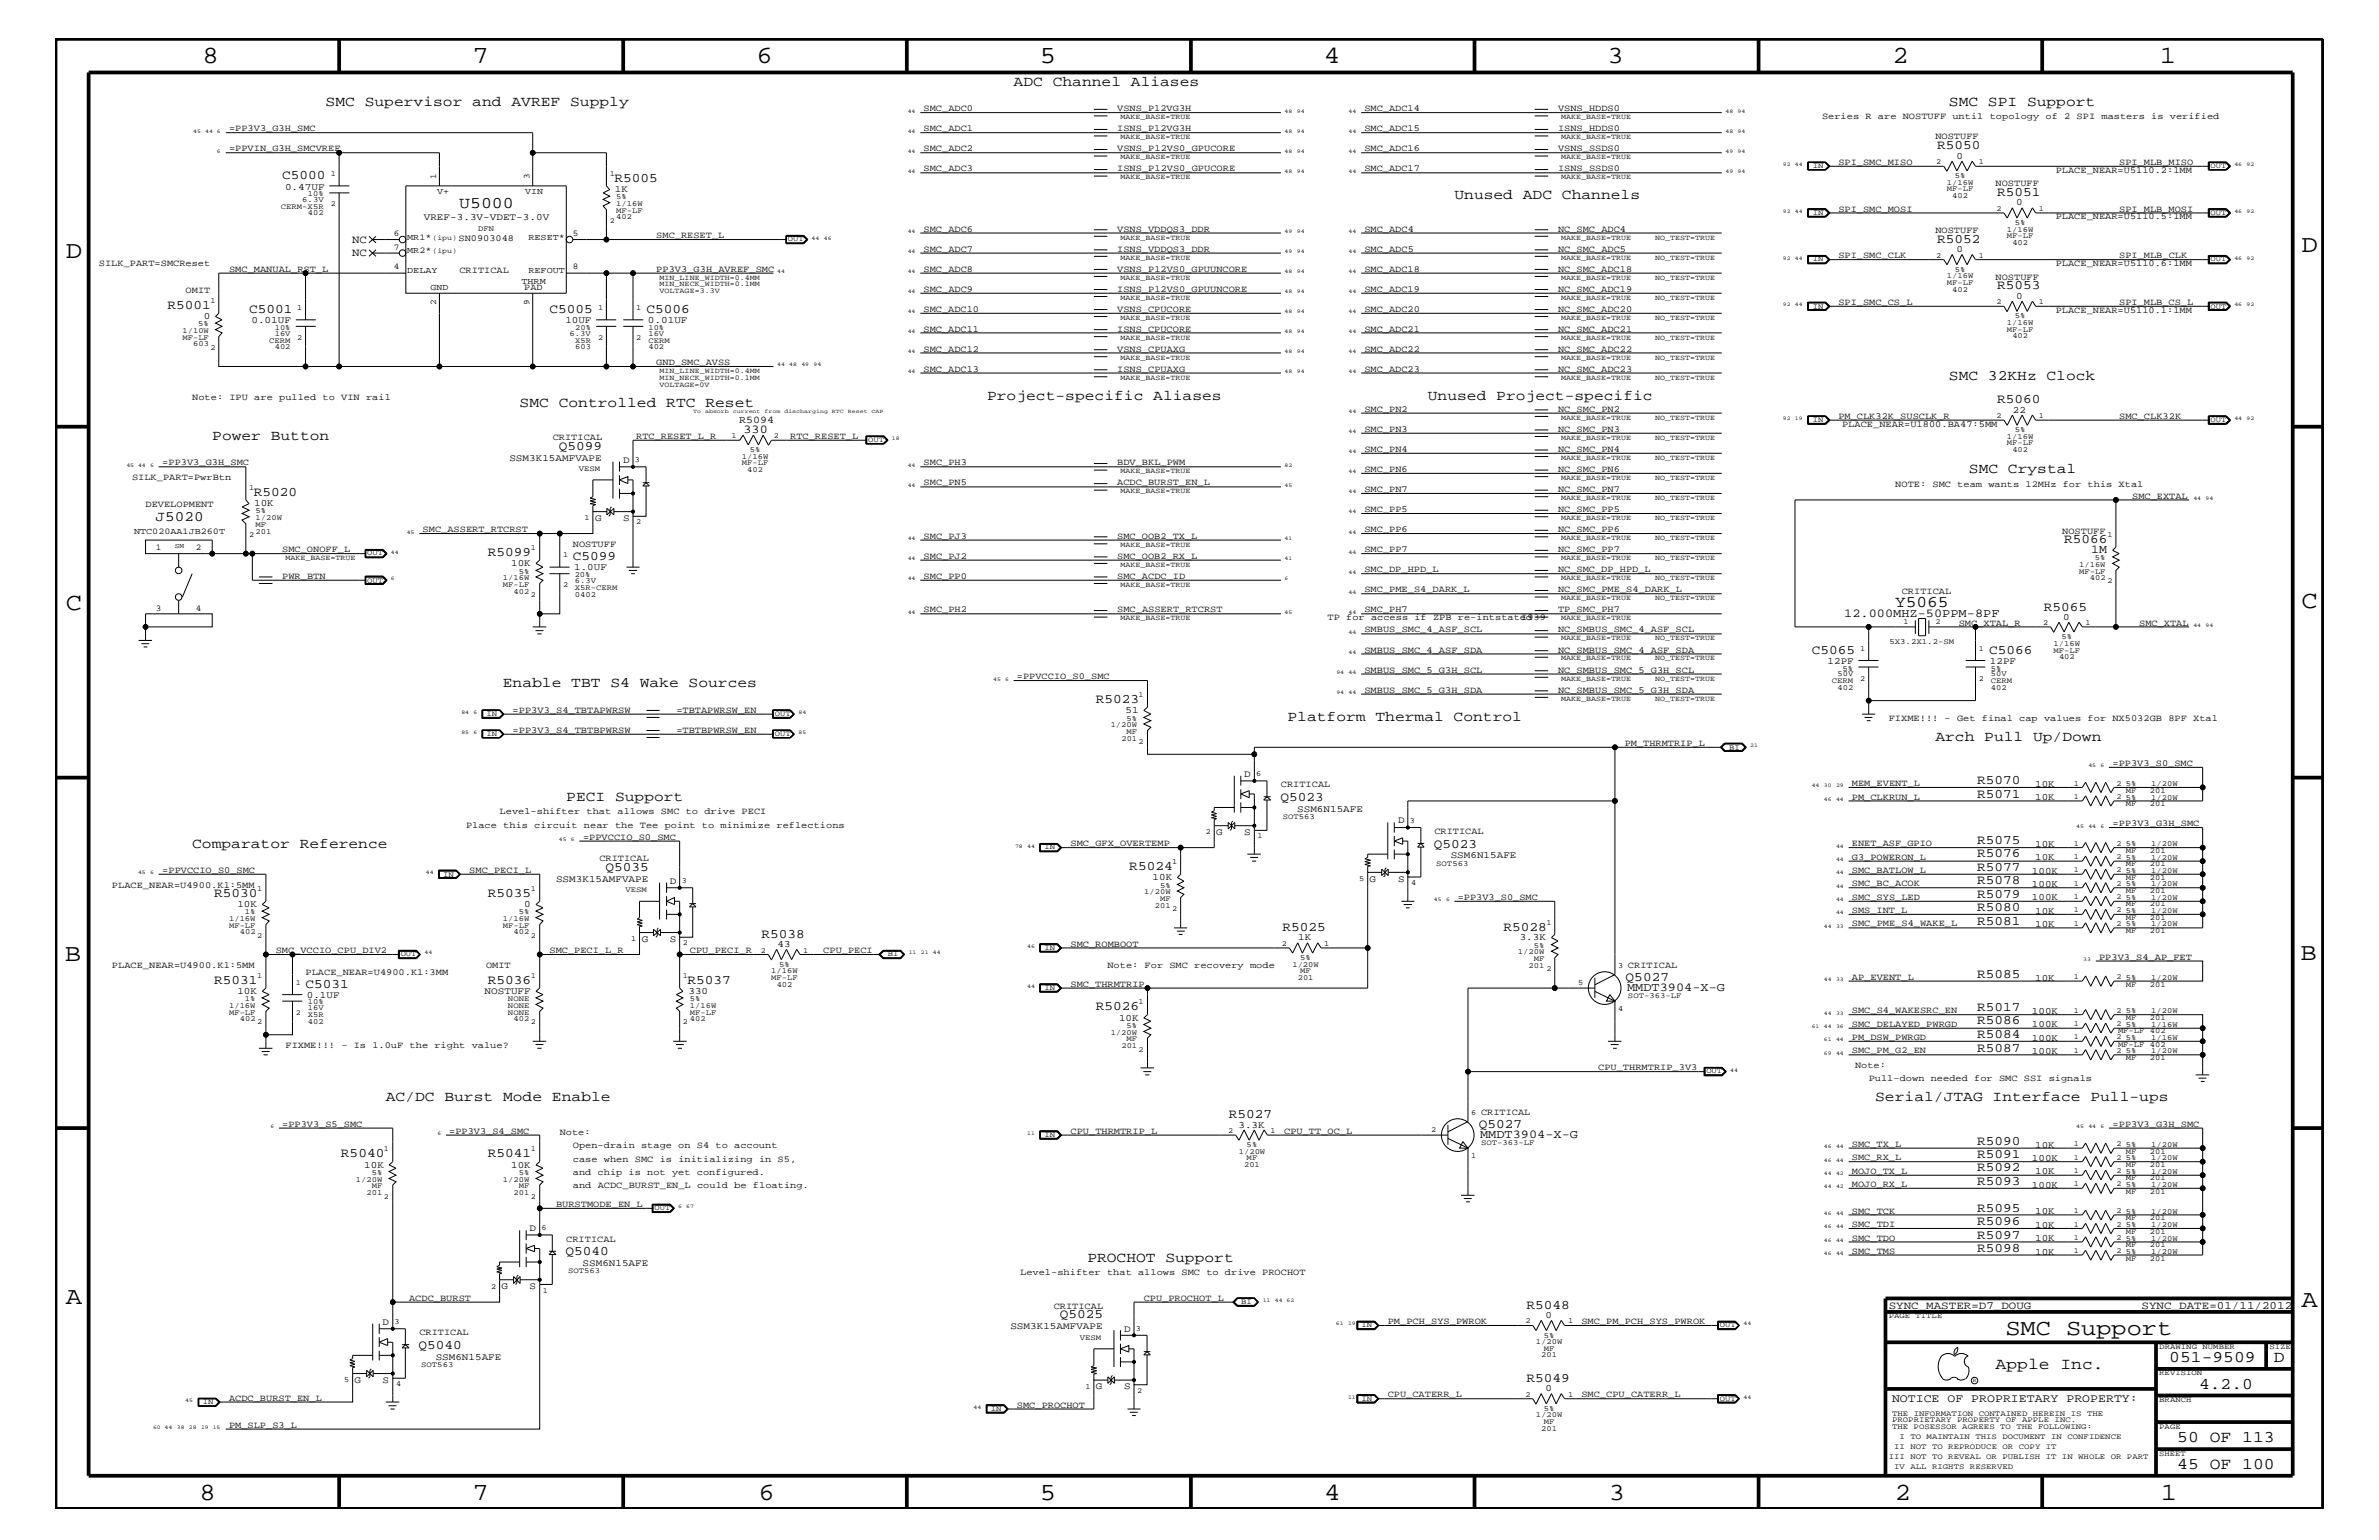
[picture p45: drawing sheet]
<svg xmlns="http://www.w3.org/2000/svg" width="432mm" height="279mm" viewBox="0 0 432 279" stroke-linecap="round" stroke-linejoin="round" font-family="sans-serif">
<defs><g id="words">
<g font-size="4.5">
<text x="36.7" y="11.5">8</text>
<text x="85.8" y="11.5">7</text>
<text x="137.3" y="11.5">6</text>
<text x="188.7" y="11.5">5</text>
<text x="240.3" y="11.5">4</text>
<text x="291.8" y="11.5">3</text>
<text x="343.5" y="11.5">2</text>
<text x="392" y="11.5">1</text>
<text x="11.9" y="46.8">D</text>
<text x="417.7" y="45.7">D</text>
<text x="11.9" y="110.6">C</text>
<text x="417.7" y="110.3">C</text>
<text x="11.8" y="174.3">B</text>
<text x="417.6" y="174.2">B</text>
<text x="11.9" y="236.7">A</text>
<text x="417.7" y="237.1">A</text>
<text x="36.2" y="272.1">8</text>
<text x="85.8" y="272.1">7</text>
<text x="137.7" y="272.1">6</text>
<text x="188.7" y="272.1">5</text>
<text x="240.4" y="272.1">4</text>
<text x="292" y="272.1">3</text>
<text x="343.9" y="272.1">2</text>
<text x="392.2" y="272.1">1</text>
</g>
<text font-size="4.1" x="364" y="242.3">SMC Support</text>
<g font-size="3">
<text x="83.4" y="37.8">U5000</text>
<text x="344" y="110.2">Y5065</text>
<text x="362.2" y="248.4">Apple Inc.</text>
<text x="393.7" y="247.1">051-9509</text>
<text x="399.2" y="252">4.2.0</text>
<text x="412.7" y="247.1">D</text>
<text x="395.2" y="261.6">50 OF 113</text>
<text x="395.2" y="266.6">45 OF 100</text>
</g>
<g font-size="2.6">
<text x="184" y="15.6">ADC Channel Aliases</text>
<text x="59.1" y="19.2">SMC Supervisor and AVREF Supply</text>
<text x="353.7" y="19.2">SMC SPI Support</text>
<text x="264" y="36.2">Unused ADC Channels</text>
<text x="353.7" y="68.9">SMC 32KHz Clock</text>
<text x="94.3" y="73.8">SMC Controlled RTC Reset</text>
<text x="179.2" y="72.6">Project-specific Aliases</text>
<text x="259.2" y="72.6">Unused Project-specific</text>
<text x="38.5" y="79.9">Power Button</text>
<text x="357.4" y="85.9">SMC Crystal</text>
<text x="28.2" y="94.6">J5020</text>
<text x="91.3" y="124.7">Enable TBT S4 Wake Sources</text>
<text x="233.7" y="130.8">Platform Thermal Control</text>
<text x="351.3" y="134.4">Arch Pull Up/Down</text>
<text x="102.8" y="145.3">PECI Support</text>
<text x="34.9" y="153.8">Comparator Reference</text>
<text x="70" y="199.8">AC/DC Burst Mode Enable</text>
<text x="340.4" y="199.8">Serial/JTAG Interface Pull-ups</text>
<text x="197.4" y="229">PROCHOT Support</text>
</g>
<g font-size="2.4">
<text x="351.6" y="27.1">R5050</text>
<text x="51.2" y="32.5">C5000</text>
<text x="111.5" y="33">R5005</text>
<text x="362.5" y="35.6">R5051</text>
<text x="351.6" y="44.1">R5052</text>
<text x="362.5" y="52.5">R5053</text>
<text x="30.4" y="56.1">R5001</text>
<text x="45.2" y="56.8">C5001</text>
<text x="99.7" y="56.8">C5005</text>
<text x="117.3" y="56.8">C5006</text>
<text x="362.5" y="73.2">R5060</text>
<text x="101.4" y="81.6">Q5099</text>
<text x="46.1" y="90">R5020</text>
<text x="88.6" y="101">R5099</text>
<text x="104" y="101.6">C5099</text>
<text x="374.6" y="98.5">R5066</text>
<text x="371" y="110.8">R5065</text>
<text x="328.8" y="118.6">C5065</text>
<text x="361" y="118.6">C5066</text>
<text x="198.9" y="127.6">R5023</text>
<text x="358.9" y="142.3">R5070</text>
<text x="232.4" y="145.3">Q5023</text>
<text x="358.9" y="144.7">R5071</text>
<text x="260.3" y="153.8">Q5023</text>
<text x="358.9" y="153.2">R5075</text>
<text x="358.9" y="155.6">R5076</text>
<text x="109.9" y="158">Q5035</text>
<text x="205" y="157.9">R5024</text>
<text x="358.9" y="160.5">R5078</text>
<text x="358.9" y="158">R5077</text>
<text x="38.9" y="162.8">R5030</text>
<text x="88.6" y="162.8">R5035</text>
<text x="358.9" y="165.3">R5080</text>
<text x="358.9" y="162.8">R5079</text>
<text x="358.9" y="167.8">R5081</text>
<text x="138.2" y="170.1">R5038</text>
<text x="232.8" y="168.9">R5025</text>
<text x="272.9" y="168.9">R5028</text>
<text x="38.9" y="178.5">R5031</text>
<text x="55.5" y="179.3">C5031</text>
<text x="88.6" y="178.5">R5036</text>
<text x="124.8" y="178.5">R5037</text>
<text x="295.1" y="177.9">Q5027</text>
<text x="358.9" y="177.4">R5085</text>
<text x="198.9" y="183.3">R5026</text>
<text x="358.9" y="185.9">R5086</text>
<text x="358.9" y="183.5">R5017</text>
<text x="358.9" y="190.8">R5087</text>
<text x="358.9" y="188.3">R5084</text>
<text x="223.1" y="202.9">R5027</text>
<text x="268.4" y="204.6">Q5027</text>
<text x="358.9" y="207.7">R5090</text>
<text x="61.9" y="210">R5040</text>
<text x="88.6" y="210">R5041</text>
<text x="358.9" y="210.2">R5091</text>
<text x="358.9" y="215">R5093</text>
<text x="358.9" y="212.5">R5092</text>
<text x="358.9" y="219.8">R5095</text>
<text x="102.6" y="227.7">Q5040</text>
<text x="358.9" y="222.3">R5096</text>
<text x="358.9" y="224.7">R5097</text>
<text x="358.9" y="227.1">R5098</text>
<text x="192.4" y="239.2">Q5025</text>
<text x="277.1" y="237.4">R5048</text>
<text x="75.9" y="244.7">Q5040</text>
<text x="277.1" y="250.7">R5049</text>
</g>
<g font-size="2.2">
<text x="135" y="78.5">330</text>
<text x="379.6" y="100.4">1M</text>
<text x="334.7" y="112">12.000MHZ-50PPM-8PF</text>
<text x="295.3" y="179.9">MMDT3904-X-G</text>
<text x="268.6" y="206.5">MMDT3904-X-G</text>
</g>
<text font-size="2.1" x="343.4" y="254.4">NOTICE OF PROPRIETARY PROPERTY:</text>
<g font-size="2">
<text x="63.9" y="44.1">NC</text>
<text x="63.9" y="46.5">NC</text>
<text x="342.8" y="237.4">SYNC_MASTER=D7_DOUG</text>
<text x="388.7" y="237.4">SYNC_DATE=01/11/2012</text>
</g>
<text font-size="1.9" x="134.2" y="76.8">R5094</text>
<g font-size="1.8">
<text x="355.1" y="28.8">0</text>
<text x="51.7" y="34.4">0.47UF</text>
<text x="111.6" y="34.8">1K</text>
<text x="76.9" y="40">VREF-3.3V-VDET-3.0V</text>
<text x="365.9" y="37.3">0</text>
<text x="355.1" y="45.7">0</text>
<text x="37" y="57.9">0</text>
<text x="45.6" y="58.6">0.01UF</text>
<text x="102.6" y="58.6">10UF</text>
<text x="117.6" y="58.6">0.01UF</text>
<text x="365.9" y="54.2">0</text>
<text x="365.3" y="74.9">22</text>
<text x="92.5" y="83.6">SSM3K15AMFVAPE</text>
<text x="113.1" y="83.9">D</text>
<text x="46.1" y="91.8">10K</text>
<text x="108" y="94.5">G</text>
<text x="113.1" y="94.5">S</text>
<text x="92.8" y="102.7">10K</text>
<text x="104.2" y="103.5">1.0UF</text>
<text x="374.5" y="112.5">0</text>
<text x="331.7" y="120.4">12PF</text>
<text x="361.2" y="120.4">12PF</text>
<text x="204.3" y="129.4">51</text>
<text x="225.8" y="140.9">D</text>
<text x="369.4" y="142.8">10K</text>
<text x="235.5" y="147.3">SSM6N15AFE</text>
<text x="253.7" y="149.4">D</text>
<text x="369.4" y="145.1">10K</text>
<text x="220.7" y="151.5">G</text>
<text x="225.8" y="151.5">S</text>
<text x="263.3" y="155.7">SSM6N15AFE</text>
<text x="369.4" y="153.7">10K</text>
<text x="100.9" y="160">SSM3K15AMFVAPE</text>
<text x="121.6" y="160.3">D</text>
<text x="209.2" y="159.7">10K</text>
<text x="248.6" y="160">G</text>
<text x="253.7" y="160">S</text>
<text x="368.8" y="160.9">100K</text>
<text x="368.8" y="158.5">100K</text>
<text x="369.4" y="156.1">10K</text>
<text x="43.1" y="164.5">10K</text>
<text x="95.2" y="164.5">0</text>
<text x="368.8" y="163.4">100K</text>
<text x="369.4" y="165.8">10K</text>
<text x="116.5" y="170.9">G</text>
<text x="121.6" y="170.9">S</text>
<text x="141.1" y="171.8">43</text>
<text x="235.6" y="170.6">1K</text>
<text x="275.8" y="170.6">3.3K</text>
<text x="369.4" y="168.2">10K</text>
<text x="369.4" y="177.9">10K</text>
<text x="43.1" y="180.4">10K</text>
<text x="55.7" y="181">0.1UF</text>
<text x="88" y="180.4">NOSTUFF</text>
<text x="125" y="180.4">330</text>
<text x="203.1" y="185.2">10K</text>
<text x="368.8" y="184">100K</text>
<text x="368.8" y="191.2">100K</text>
<text x="368.8" y="188.8">100K</text>
<text x="368.8" y="186.4">100K</text>
<text x="224.8" y="204.6">3.3K</text>
<text x="369.4" y="208.2">10K</text>
<text x="66.1" y="211.9">10K</text>
<text x="92.8" y="211.9">10K</text>
<text x="368.8" y="210.7">100K</text>
<text x="368.8" y="215.5">100K</text>
<text x="369.4" y="213">10K</text>
<text x="369.4" y="220.3">10K</text>
<text x="96.1" y="223.4">D</text>
<text x="369.4" y="225.2">10K</text>
<text x="369.4" y="222.8">10K</text>
<text x="369.4" y="227.6">10K</text>
<text x="91" y="233.9">G</text>
<text x="96.1" y="233.9">S</text>
<text x="105.7" y="229.6">SSM6N15AFE</text>
<text x="280.5" y="239.1">0</text>
<text x="69.4" y="240.3">D</text>
<text x="183.4" y="241.2">SSM3K15AMFVAPE</text>
<text x="204" y="241.6">D</text>
<text x="64.3" y="250.9">G</text>
<text x="69.4" y="250.9">S</text>
<text x="79.1" y="246.7">SSM6N15AFE</text>
<text x="198.9" y="252.1">G</text>
<text x="204" y="252.1">S</text>
<text x="280.5" y="252.4">0</text>
</g>
<g font-size="1.7">
<text x="41.6" y="23.8">=PP3V3_G3H_SMC</text>
<text x="167.6" y="23.8">SMC_ADC1</text>
<text x="167.6" y="20.2">SMC_ADC0</text>
<text x="202.8" y="20.2">VSNS_P12VG3H</text>
<text x="202.8" y="23.8">ISNS_P12VG3H</text>
<text x="247.6" y="20.2">SMC_ADC14</text>
<text x="247.6" y="23.8">SMC_ADC15</text>
<text x="282.8" y="20.2">VSNS_HDDS0</text>
<text x="282.8" y="23.8">ISNS_HDDS0</text>
<text x="330.7" y="21.6">Series R are NOSTUFF until topology of 2 SPI masters is verified</text>
<text x="41.6" y="27.5">=PPVIN_G3H_SMCVREF</text>
<text x="167.6" y="27.5">SMC_ADC2</text>
<text x="202.8" y="27.5">VSNS_P12VS0_GPUCORE</text>
<text x="247.6" y="27.5">SMC_ADC16</text>
<text x="282.8" y="27.5">VSNS_SSDS0</text>
<text x="333.7" y="29.9">SPI_SMC_MISO</text>
<text x="351.3" y="25.3">NOSTUFF</text>
<text x="384.6" y="29.9">SPI_MLB_MISO</text>
<text x="167.6" y="31.1">SMC_ADC3</text>
<text x="202.8" y="31.1">ISNS_P12VS0_GPUCORE</text>
<text x="247.6" y="31.1">SMC_ADC17</text>
<text x="282.8" y="31.1">ISNS_SSDS0</text>
<text x="362.2" y="33.7">NOSTUFF</text>
<text x="373.1" y="31.4">PLACE_NEAR=U5110.2:1MM</text>
<text x="333.7" y="38.4">SPI_SMC_MOSI</text>
<text x="373.1" y="39.8">PLACE_NEAR=U5110.5:1MM</text>
<text x="384.6" y="38.4">SPI_MLB_MOSI</text>
<text x="83.2" y="43.8">SN0903048</text>
<text x="119.1" y="43.2">SMC_RESET_L</text>
<text x="167.6" y="45.7">SMC_ADC7</text>
<text x="167.6" y="42">SMC_ADC6</text>
<text x="202.8" y="45.7">ISNS_VDDQS3_DDR</text>
<text x="202.8" y="42">VSNS_VDDQS3_DDR</text>
<text x="247.6" y="45.7">SMC_ADC5</text>
<text x="247.7" y="42">SMC_ADC4</text>
<text x="282.8" y="42">NC_SMC_ADC4</text>
<text x="282.8" y="45.7">NC_SMC_ADC5</text>
<text x="333.7" y="46.8">SPI_SMC_CLK</text>
<text x="351.3" y="42.3">NOSTUFF</text>
<text x="384.6" y="46.8">SPI_MLB_CLK</text>
<text x="17.9" y="48.3">SILK_PART=SMCReset</text>
<text x="33.7" y="53.2">OMIT</text>
<text x="41.6" y="49.3">SMC_MANUAL_RST_L</text>
<text x="83.4" y="49.6">CRITICAL</text>
<text x="95.2" y="52.7">PAD</text>
<text x="119.1" y="49.3">PP3V3_G3H_AVREF_SMC</text>
<text x="167.6" y="49.3">SMC_ADC8</text>
<text x="167.6" y="52.9">SMC_ADC9</text>
<text x="202.8" y="49.3">VSNS_P12VS0_GPUUNCORE</text>
<text x="202.8" y="52.9">ISNS_P12VS0_GPUUNCORE</text>
<text x="247.6" y="49.3">SMC_ADC18</text>
<text x="247.6" y="52.9">SMC_ADC19</text>
<text x="282.8" y="49.3">NC_SMC_ADC18</text>
<text x="282.8" y="52.9">NC_SMC_ADC19</text>
<text x="362.2" y="50.7">NOSTUFF</text>
<text x="373.1" y="48.3">PLACE_NEAR=U5110.6:1MM</text>
<text x="167.6" y="56.6">SMC_ADC10</text>
<text x="202.8" y="56.6">VSNS_CPUCORE</text>
<text x="247.6" y="56.6">SMC_ADC20</text>
<text x="282.8" y="56.6">NC_SMC_ADC20</text>
<text x="333.7" y="55.3">SPI_SMC_CS_L</text>
<text x="373.1" y="56.8">PLACE_NEAR=U5110.1:1MM</text>
<text x="384.6" y="55.3">SPI_MLB_CS_L</text>
<text x="167.6" y="60.2">SMC_ADC11</text>
<text x="167.6" y="63.9">SMC_ADC12</text>
<text x="202.8" y="60.2">ISNS_CPUCORE</text>
<text x="202.8" y="63.9">VSNS_CPUAXG</text>
<text x="247.6" y="60.2">SMC_ADC21</text>
<text x="247.6" y="63.9">SMC_ADC22</text>
<text x="282.8" y="60.2">NC_SMC_ADC21</text>
<text x="282.8" y="63.9">NC_SMC_ADC22</text>
<text x="119.1" y="66.2">GND_SMC_AVSS</text>
<text x="167.6" y="67.5">SMC_ADC13</text>
<text x="202.8" y="67.5">ISNS_CPUAXG</text>
<text x="247.6" y="67.5">SMC_ADC23</text>
<text x="282.8" y="67.5">NC_SMC_ADC23</text>
<text x="34.9" y="72.6">Note: IPU are pulled to VIN rail</text>
<text x="247.7" y="74.7">SMC_PN2</text>
<text x="282.8" y="74.7">NC_SMC_PN2</text>
<text x="333.7" y="76">PM_CLK32K_SUSCLK_R</text>
<text x="334.3" y="77.4">PLACE_NEAR=U1800.BA47:5MM</text>
<text x="384.6" y="76">SMC_CLK32K</text>
<text x="100.3" y="79.9">CRITICAL</text>
<text x="115.5" y="79.6">RTC_RESET_L_R</text>
<text x="143.4" y="79.6">RTC_RESET_L</text>
<text x="247.7" y="78.3">SMC_PN3</text>
<text x="247.7" y="82">SMC_PN4</text>
<text x="282.8" y="82">NC_SMC_PN4</text>
<text x="282.8" y="78.3">NC_SMC_PN3</text>
<text x="24" y="87.1">SILK_PART=PwrBtn</text>
<text x="29.5" y="84.4">=PP3V3_G3H_SMC</text>
<text x="167.6" y="84.4">SMC_PH3</text>
<text x="167.6" y="88.1">SMC_PN5</text>
<text x="202.8" y="84.4">BDV_BKL_PWM</text>
<text x="202.8" y="88.1">ACDC_BURST_EN_L</text>
<text x="247.7" y="85.6">SMC_PN6</text>
<text x="247.7" y="89.3">SMC_PN7</text>
<text x="282.8" y="85.6">NC_SMC_PN6</text>
<text x="282.8" y="89.3">NC_SMC_PN7</text>
<text x="344" y="88.3">NOTE: SMC team wants 12MHz for this Xtal</text>
<text x="26.4" y="92">DEVELOPMENT</text>
<text x="247.7" y="92.9">SMC_PP5</text>
<text x="282.8" y="92.9">NC_SMC_PP5</text>
<text x="387" y="90.5">SMC_EXTAL</text>
<text x="51.2" y="100.2">SMC_ONOFF_L</text>
<text x="76.7" y="96.5">SMC_ASSERT_RTCRST</text>
<text x="104" y="99.3">NOSTUFF</text>
<text x="167.6" y="101.4">SMC_PJ2</text>
<text x="167.6" y="97.7">SMC_PJ3</text>
<text x="202.8" y="101.4">SMC_OOB2_RX_L</text>
<text x="202.8" y="97.7">SMC_OOB2_TX_L</text>
<text x="247.7" y="96.5">SMC_PP6</text>
<text x="247.7" y="100.2">SMC_PP7</text>
<text x="282.8" y="100.2">NC_SMC_PP7</text>
<text x="282.8" y="96.5">NC_SMC_PP6</text>
<text x="374.3" y="96.8">NOSTUFF</text>
<text x="51.2" y="105">PWR_BTN</text>
<text x="167.6" y="105">SMC_PP0</text>
<text x="202.8" y="105">SMC_ACDC_ID</text>
<text x="247.7" y="107.5">SMC_PME_S4_DARK_L</text>
<text x="247.7" y="103.8">SMC_DP_HPD_L</text>
<text x="282.8" y="103.8">NC_SMC_DP_HPD_L</text>
<text x="282.8" y="107.5">NC_SMC_PME_S4_DARK_L</text>
<text x="345.2" y="107.7">CRITICAL</text>
<text x="167.6" y="111.1">SMC_PH2</text>
<text x="202.8" y="111.1">SMC_ASSERT_RTCRST</text>
<text x="241" y="112.6">TP for access if ZPB re-intstated</text>
<text x="247.7" y="111.1">SMC_PH7</text>
<text x="276.1" y="112.6">I939</text>
<text x="282.8" y="111.1">TP_SMC_PH7</text>
<text x="355.5" y="113.6">SMC_XTAL_R</text>
<text x="388.3" y="113.6">SMC_XTAL</text>
<text x="247.6" y="118.4">SMBUS_SMC_4_ASF_SDA</text>
<text x="247.6" y="114.8">SMBUS_SMC_4_ASF_SCL</text>
<text x="282.8" y="118.4">NC_SMBUS_SMC_4_ASF_SDA</text>
<text x="282.8" y="114.8">NC_SMBUS_SMC_4_ASF_SCL</text>
<text x="184.6" y="123.2">=PPVCCIO_S0_SMC</text>
<text x="247.6" y="122">SMBUS_SMC_5_G3H_SCL</text>
<text x="247.6" y="125.7">SMBUS_SMC_5_G3H_SDA</text>
<text x="282.8" y="125.7">NC_SMBUS_SMC_5_G3H_SDA</text>
<text x="282.8" y="122">NC_SMBUS_SMC_5_G3H_SCL</text>
<text x="93" y="129.3">=PP3V3_S4_TBTAPWRSW</text>
<text x="122.8" y="129.3">=TBTAPWRSW_EN</text>
<text x="342.8" y="130.8">FIXME!!! - Get final cap values for NX5032GB 8PF Xtal</text>
<text x="93" y="133">=PP3V3_S4_TBTBPWRSW</text>
<text x="122.8" y="133">=TBTBPWRSW_EN</text>
<text x="294.9" y="135.3">PM_THRMTRIP_L</text>
<text x="232.5" y="142.9">CRITICAL</text>
<text x="336.1" y="142.6">MEM_EVENT_L</text>
<text x="383.5" y="139">=PP3V3_S0_SMC</text>
<text x="90.7" y="147.7">Level-shifter that allows SMC to drive PECI</text>
<text x="336.1" y="145.1">PM_CLKRUN_L</text>
<text x="383.5" y="149.9">=PP3V3_G3H_SMC</text>
<text x="84.6" y="150.1">Place this circuit near the Tee point to minimize reflections</text>
<text x="105.8" y="152.3">=PPVCCIO_S0_SMC</text>
<text x="194.3" y="153.5">SMC_GFX_OVERTEMP</text>
<text x="260.3" y="151.3">CRITICAL</text>
<text x="336.1" y="156">G3_POWERON_L</text>
<text x="336.1" y="153.5">ENET_ASF_GPIO</text>
<text x="20.3" y="161.1">PLACE_NEAR=U4900.K1:5MM</text>
<text x="29.5" y="158.4">=PPVCCIO_S0_SMC</text>
<text x="85.2" y="158.4">SMC_PECI_L</text>
<text x="108.8" y="156.2">CRITICAL</text>
<text x="336.1" y="158.4">SMC_BATLOW_L</text>
<text x="336.1" y="160.8">SMC_BC_ACOK</text>
<text x="264.6" y="163.3">=PP3V3_S0_SMC</text>
<text x="336.1" y="165.6">SMS_INT_L</text>
<text x="336.1" y="163.3">SMC_SYS_LED</text>
<text x="50" y="172.9">SMC_VCCIO_CPU_DIV2</text>
<text x="99.7" y="172.9">SMC_PECI_L_R</text>
<text x="125.2" y="172.9">CPU_PECI_R</text>
<text x="149.4" y="172.9">CPU_PECI</text>
<text x="194.3" y="171.7">SMC_ROMBOOT</text>
<text x="336.1" y="168.1">SMC_PME_S4_WAKE_L</text>
<text x="20.3" y="175.6">PLACE_NEAR=U4900.K1:5MM</text>
<text x="55.5" y="176.8">PLACE_NEAR=U4900.K1:3MM</text>
<text x="88.2" y="175.6">OMIT</text>
<text x="194.3" y="179">SMC_THRMTRIP</text>
<text x="201" y="175.6">Note: For SMC recovery mode</text>
<text x="295.5" y="175.6">CRITICAL</text>
<text x="336.1" y="177.7">AP_EVENT_L</text>
<text x="381" y="174.2">PP3V3_S4_AP_FET</text>
<text x="336.1" y="183.8">SMC_S4_WAKESRC_EN</text>
<text x="51.8" y="190.2">FIXME!!! - Is 1.0uF the right value?</text>
<text x="336.1" y="191.1">SMC_PM_G2_EN</text>
<text x="336.1" y="188.7">PM_DSW_PWRGD</text>
<text x="336.1" y="186.3">SMC_DELAYED_PWRGD</text>
<text x="290.1" y="194.2">CPU_THRMTRIP_3V3</text>
<text x="336.7" y="193.7">Note:</text>
<text x="339.2" y="196.2">Pull-down needed for SMC SSI signals</text>
<text x="268.8" y="202.3">CRITICAL</text>
<text x="51.2" y="204.4">=PP3V3_S5_SMC</text>
<text x="81.5" y="205.7">=PP3V3_S4_SMC</text>
<text x="101.6" y="205.9">Note:</text>
<text x="104" y="208.3">Open-drain stage on S4 to account</text>
<text x="194.3" y="205.7">CPU_THRMTRIP_L</text>
<text x="233.1" y="205.7">CPU_TT_OC_L</text>
<text x="336.1" y="208.1">SMC_TX_L</text>
<text x="383.5" y="204.4">=PP3V3_G3H_SMC</text>
<text x="104" y="210.8">case when SMC is initializing in S5,</text>
<text x="104" y="213.2">and chip is not yet configured.</text>
<text x="104" y="215.6">and ACDC_BURST_EN_L could be floating.</text>
<text x="336.1" y="210.5">SMC_RX_L</text>
<text x="336.1" y="215.3">MOJO_RX_L</text>
<text x="336.1" y="213">MOJO_TX_L</text>
<text x="100.9" y="219">BURSTMODE_EN_L</text>
<text x="336.1" y="220.2">SMC_TCK</text>
<text x="102.8" y="225.3">CRITICAL</text>
<text x="336.1" y="222.6">SMC_TDI</text>
<text x="336.1" y="225.1">SMC_TDO</text>
<text x="336.1" y="227.5">SMC_TMS</text>
<text x="185.2" y="231.3">Level-shifter that allows SMC to drive PROCHOT</text>
<text x="74.3" y="236">ACDC_BURST</text>
<text x="191.3" y="237.4">CRITICAL</text>
<text x="207.6" y="236">CPU_PROCHOT_L</text>
<text x="76.1" y="242.3">CRITICAL</text>
<text x="251.9" y="240.2">PM_PCH_SYS_PWROK</text>
<text x="287" y="240.2">SMC_PM_PCH_SYS_PWROK</text>
<text x="41.6" y="254.2">ACDC_BURST_EN_L</text>
<text x="184.6" y="255.4">SMC_PROCHOT</text>
<text x="251.9" y="253.5">CPU_CATERR_L</text>
<text x="287" y="253.5">SMC_CPU_CATERR_L</text>
<text x="41.6" y="259">PM_SLP_S3_L</text>
</g>
<g font-size="1.6">
<text x="79.2" y="32.5" transform="rotate(-90 79.2 32.5)">1</text>
<text x="79.3" y="35.2">V+</text>
<text x="95.3" y="35.2">VIN</text>
<text x="96.1" y="32.5" transform="rotate(-90 96.1 32.5)">3</text>
<text x="71.5" y="42.9">6</text>
<text x="71.5" y="45.3">7</text>
<text x="73.9" y="43.5">MR1*</text>
<text x="73.9" y="45.9">MR2*</text>
<text x="95.9" y="43.5">RESET*</text>
<text x="104" y="42.9">5</text>
<text x="71.5" y="48.9">4</text>
<text x="73.9" y="49.6">DELAY</text>
<text x="78.1" y="52.7">GND</text>
<text x="94.7" y="51.5">THRM</text>
<text x="95.9" y="49.6">REFOUT</text>
<text x="104" y="48.9">8</text>
<text x="79.2" y="55.4" transform="rotate(-90 79.2 55.4)">2</text>
<text x="96.1" y="55.4" transform="rotate(-90 96.1 55.4)">9</text>
<text x="24.3" y="96.8">NTC020AA1JB260T</text>
<text x="28.3" y="99.9">1</text>
<text x="35.6" y="99.9">2</text>
<text x="28.3" y="110.8">3</text>
<text x="35.6" y="110.8">4</text>
</g>
<g font-size="1.4">
<text x="203.4" y="21.6">MAKE_BASE=TRUE</text>
<text x="283.4" y="21.6">MAKE_BASE=TRUE</text>
<text x="203.4" y="28.9">MAKE_BASE=TRUE</text>
<text x="203.4" y="25.3">MAKE_BASE=TRUE</text>
<text x="283.4" y="25.3">MAKE_BASE=TRUE</text>
<text x="283.4" y="28.9">MAKE_BASE=TRUE</text>
<text x="351.5" y="29.7">2</text>
<text x="359.2" y="29.7">1</text>
<text x="55.9" y="35.6">10%</text>
<text x="60" y="31.9">1</text>
<text x="110.7" y="31.9">1</text>
<text x="203.4" y="32.5">MAKE_BASE=TRUE</text>
<text x="283.4" y="32.5">MAKE_BASE=TRUE</text>
<text x="329" y="30.5">IN</text>
<text x="353.4" y="34.7">MF-LF</text>
<text x="353.4" y="33.6">1/16W</text>
<text x="354.3" y="35.9">402</text>
<text x="354.8" y="32.3">5%</text>
<text x="401.2" y="30.5">OUT</text>
<text x="51" y="37.9">CERM-X5R</text>
<text x="54.9" y="36.7">6.3V</text>
<text x="55.9" y="39.1">402</text>
<text x="60" y="37.4">2</text>
<text x="86.8" y="41.9">DFN</text>
<text x="110.7" y="40.4">2</text>
<text x="111.8" y="36.2">5%</text>
<text x="111.8" y="39.8">402</text>
<text x="111.8" y="38.6">MF-LF</text>
<text x="111.8" y="37.4">1/16W</text>
<text x="329" y="39">IN</text>
<text x="362.4" y="38.2">2</text>
<text x="365.7" y="40.8">5%</text>
<text x="370.1" y="38.2">1</text>
<text x="401.2" y="39">OUT</text>
<text x="78.5" y="43.5">(ipu)</text>
<text x="78.5" y="45.9">(ipu)</text>
<text x="143" y="43.8">OUT</text>
<text x="203.4" y="47.1">MAKE_BASE=TRUE</text>
<text x="203.4" y="43.5">MAKE_BASE=TRUE</text>
<text x="283.4" y="43.5">MAKE_BASE=TRUE</text>
<text x="283.4" y="47.1">MAKE_BASE=TRUE</text>
<text x="300.4" y="43.5">NO_TEST=TRUE</text>
<text x="300.4" y="47.1">NO_TEST=TRUE</text>
<text x="329" y="47.4">IN</text>
<text x="351.5" y="46.8">2</text>
<text x="359.2" y="46.8">1</text>
<text x="364.3" y="43.2">MF-LF</text>
<text x="364.3" y="42">1/16W</text>
<text x="365.3" y="44.4">402</text>
<text x="401.2" y="47.4">OUT</text>
<text x="119.7" y="50.7">MIN_LINE_WIDTH=0.4MM</text>
<text x="119.7" y="53.2">VOLTAGE=3.3V</text>
<text x="119.7" y="51.9">MIN_NECK_WIDTH=0.1MM</text>
<text x="203.4" y="50.7">MAKE_BASE=TRUE</text>
<text x="283.4" y="50.7">MAKE_BASE=TRUE</text>
<text x="300.4" y="50.7">NO_TEST=TRUE</text>
<text x="353.4" y="50.5">1/16W</text>
<text x="353.4" y="51.7">MF-LF</text>
<text x="354.3" y="52.9">402</text>
<text x="354.8" y="49.3">5%</text>
<text x="36" y="59.2">5%</text>
<text x="38.2" y="55">1</text>
<text x="49.9" y="59.8">10%</text>
<text x="53.9" y="56.2">1</text>
<text x="104.4" y="59.8">20%</text>
<text x="108.5" y="56.2">1</text>
<text x="115.5" y="56.2">1</text>
<text x="117.7" y="59.8">10%</text>
<text x="203.4" y="58">MAKE_BASE=TRUE</text>
<text x="203.4" y="54.4">MAKE_BASE=TRUE</text>
<text x="283.4" y="58">MAKE_BASE=TRUE</text>
<text x="283.4" y="54.4">MAKE_BASE=TRUE</text>
<text x="300.4" y="58">NO_TEST=TRUE</text>
<text x="300.4" y="54.4">NO_TEST=TRUE</text>
<text x="329" y="56">IN</text>
<text x="362.4" y="55.2">2</text>
<text x="364.3" y="59">1/16W</text>
<text x="365.7" y="57.8">5%</text>
<text x="370.1" y="55.2">1</text>
<text x="401.2" y="56">OUT</text>
<text x="33.1" y="60.4">1/10W</text>
<text x="33.1" y="61.7">MF-LF</text>
<text x="35.1" y="62.9">603</text>
<text x="38.2" y="63.4">2</text>
<text x="48.9" y="62.2">CERM</text>
<text x="49.9" y="60.9">16V</text>
<text x="49.9" y="63.4">402</text>
<text x="53.9" y="61.7">2</text>
<text x="103.4" y="60.9">6.3V</text>
<text x="104.4" y="63.4">603</text>
<text x="104.4" y="62.2">X5R</text>
<text x="108.5" y="61.7">2</text>
<text x="115.5" y="61.7">2</text>
<text x="117.7" y="63.4">402</text>
<text x="117.7" y="62.2">CERM</text>
<text x="117.7" y="60.9">16V</text>
<text x="203.4" y="65.3">MAKE_BASE=TRUE</text>
<text x="203.4" y="61.7">MAKE_BASE=TRUE</text>
<text x="283.4" y="61.7">MAKE_BASE=TRUE</text>
<text x="283.4" y="65.3">MAKE_BASE=TRUE</text>
<text x="300.4" y="61.7">NO_TEST=TRUE</text>
<text x="300.4" y="65.3">NO_TEST=TRUE</text>
<text x="364.3" y="60.2">MF-LF</text>
<text x="365.3" y="61.4">402</text>
<text x="119.7" y="67.7">MIN_LINE_WIDTH=0.4MM</text>
<text x="119.7" y="68.9">MIN_NECK_WIDTH=0.1MM</text>
<text x="119.7" y="70.1">VOLTAGE=0V</text>
<text x="203.4" y="68.9">MAKE_BASE=TRUE</text>
<text x="283.4" y="68.9">MAKE_BASE=TRUE</text>
<text x="300.4" y="68.9">NO_TEST=TRUE</text>
<text x="283.4" y="76.2">MAKE_BASE=TRUE</text>
<text x="300.4" y="76.2">NO_TEST=TRUE</text>
<text x="329" y="76.6">IN</text>
<text x="362.4" y="75.8">2</text>
<text x="370.1" y="75.8">1</text>
<text x="401.2" y="76.6">OUT</text>
<text x="115.2" y="83.8">3</text>
<text x="132.8" y="79.4">1</text>
<text x="134.7" y="83.3">1/16W</text>
<text x="136.1" y="82">5%</text>
<text x="140.5" y="79.4">2</text>
<text x="157.6" y="80.2">OUT</text>
<text x="283.4" y="83.5">MAKE_BASE=TRUE</text>
<text x="283.4" y="79.9">MAKE_BASE=TRUE</text>
<text x="300.4" y="83.5">NO_TEST=TRUE</text>
<text x="300.4" y="79.9">NO_TEST=TRUE</text>
<text x="364.3" y="79.6">1/16W</text>
<text x="364.3" y="80.8">MF-LF</text>
<text x="365.3" y="82">402</text>
<text x="365.7" y="78.3">5%</text>
<text x="45.2" y="88.9">1</text>
<text x="105.1" y="85.5">VESM</text>
<text x="134.7" y="84.4">MF-LF</text>
<text x="135.6" y="85.6">402</text>
<text x="203.4" y="89.5">MAKE_BASE=TRUE</text>
<text x="203.4" y="85.9">MAKE_BASE=TRUE</text>
<text x="283.4" y="87.1">MAKE_BASE=TRUE</text>
<text x="300.4" y="87.1">NO_TEST=TRUE</text>
<text x="46.4" y="95.6">MF</text>
<text x="46.4" y="93.2">5%</text>
<text x="46.4" y="94.3">1/20W</text>
<text x="106.1" y="94.3">1</text>
<text x="115.5" y="95.1">2</text>
<text x="283.4" y="90.7">MAKE_BASE=TRUE</text>
<text x="283.4" y="94.3">MAKE_BASE=TRUE</text>
<text x="300.4" y="94.3">NO_TEST=TRUE</text>
<text x="300.4" y="90.7">NO_TEST=TRUE</text>
<text x="45.2" y="97.4">2</text>
<text x="46.4" y="96.8">201</text>
<text x="51.8" y="101.6">MAKE_BASE=TRUE</text>
<text x="66.6" y="100.8">OUT</text>
<text x="96.4" y="99.9">1</text>
<text x="102.2" y="101">1</text>
<text x="203.4" y="99.3">MAKE_BASE=TRUE</text>
<text x="283.4" y="101.6">MAKE_BASE=TRUE</text>
<text x="283.4" y="98">MAKE_BASE=TRUE</text>
<text x="300.4" y="101.6">NO_TEST=TRUE</text>
<text x="300.4" y="98">NO_TEST=TRUE</text>
<text x="380.2" y="101.6">5%</text>
<text x="382.5" y="97.4">1</text>
<text x="66.6" y="105.7">OUT</text>
<text x="91.3" y="105.3">1/16W</text>
<text x="91.3" y="106.5">MF-LF</text>
<text x="93.2" y="107.7">402</text>
<text x="94.1" y="104.1">5%</text>
<text x="102.2" y="106.5">2</text>
<text x="104.3" y="104.7">20%</text>
<text x="104.3" y="107">X5R-CERM</text>
<text x="104.3" y="105.8">6.3V</text>
<text x="203.4" y="102.9">MAKE_BASE=TRUE</text>
<text x="203.4" y="106.5">MAKE_BASE=TRUE</text>
<text x="283.4" y="105.3">MAKE_BASE=TRUE</text>
<text x="300.4" y="105.3">NO_TEST=TRUE</text>
<text x="377.4" y="104.1">MF-LF</text>
<text x="377.4" y="102.9">1/16W</text>
<text x="379.3" y="105.3">402</text>
<text x="382.5" y="105.9">2</text>
<text x="96.4" y="108.3">2</text>
<text x="104.3" y="108.2">0402</text>
<text x="203.4" y="112.6">MAKE_BASE=TRUE</text>
<text x="283.4" y="112.6">MAKE_BASE=TRUE</text>
<text x="283.4" y="108.9">MAKE_BASE=TRUE</text>
<text x="300.4" y="108.9">NO_TEST=TRUE</text>
<text x="345.5" y="113.1">1</text>
<text x="351.3" y="113.1">2</text>
<text x="370.8" y="113.4">2</text>
<text x="378.5" y="113.4">1</text>
<text x="283.4" y="119.8">MAKE_BASE=TRUE</text>
<text x="283.4" y="116.2">MAKE_BASE=TRUE</text>
<text x="300.4" y="119.8">NO_TEST=TRUE</text>
<text x="300.4" y="116.2">NO_TEST=TRUE</text>
<text x="337.7" y="118.1">1</text>
<text x="342.9" y="116.8">5X3.2X1.2-SM</text>
<text x="359.2" y="118.1">1</text>
<text x="372.7" y="117.2">1/16W</text>
<text x="372.7" y="118.4">MF-LF</text>
<text x="373.7" y="119.6">402</text>
<text x="374.2" y="115.9">5%</text>
<text x="283.4" y="123.5">MAKE_BASE=TRUE</text>
<text x="300.4" y="123.5">NO_TEST=TRUE</text>
<text x="332.5" y="124">CERM</text>
<text x="333.5" y="125.2">402</text>
<text x="333.5" y="122.7">50V</text>
<text x="334.4" y="121.7">5%</text>
<text x="337.7" y="123.5">2</text>
<text x="359.2" y="123.5">2</text>
<text x="361.4" y="122.7">50V</text>
<text x="361.4" y="124">CERM</text>
<text x="361.4" y="121.7">5%</text>
<text x="361.4" y="125.2">402</text>
<text x="88.3" y="129.9">IN</text>
<text x="140.6" y="129.9">OUT</text>
<text x="201.6" y="131.9">1/20W</text>
<text x="204.5" y="130.8">5%</text>
<text x="206.7" y="126.5">1</text>
<text x="283.4" y="127.1">MAKE_BASE=TRUE</text>
<text x="300.4" y="127.1">NO_TEST=TRUE</text>
<text x="88.3" y="133.5">IN</text>
<text x="140.6" y="133.5">OUT</text>
<text x="203.5" y="134.4">201</text>
<text x="204.5" y="133.2">MF</text>
<text x="206.7" y="135">2</text>
<text x="313.9" y="136">BI</text>
<text x="228" y="140.8">6</text>
<text x="376.4" y="142.5">1</text>
<text x="384.1" y="142.5">2</text>
<text x="385.9" y="143.9">MF</text>
<text x="385.9" y="142.6">5%</text>
<text x="390.2" y="143.9">201</text>
<text x="390.4" y="142.6">1/20W</text>
<text x="232.8" y="148.5">SOT563</text>
<text x="255.9" y="149.3">3</text>
<text x="376.4" y="144.9">1</text>
<text x="384.1" y="144.9">2</text>
<text x="385.9" y="145.1">5%</text>
<text x="385.9" y="146.2">MF</text>
<text x="390.2" y="146.2">201</text>
<text x="390.4" y="145.1">1/20W</text>
<text x="189.6" y="154.1">IN</text>
<text x="218.9" y="151.3">2</text>
<text x="228.3" y="152.1">1</text>
<text x="376.4" y="153.4">1</text>
<text x="376.4" y="155.8">1</text>
<text x="384.1" y="153.4">2</text>
<text x="384.1" y="155.8">2</text>
<text x="385.9" y="153.5">5%</text>
<text x="385.9" y="154.7">MF</text>
<text x="385.9" y="156">5%</text>
<text x="390.2" y="154.7">201</text>
<text x="390.4" y="153.5">1/20W</text>
<text x="390.4" y="156">1/20W</text>
<text x="46.7" y="161.7">1</text>
<text x="80.4" y="159">IN</text>
<text x="96.4" y="161.7">1</text>
<text x="113.5" y="161.9">VESM</text>
<text x="123.8" y="160.2">3</text>
<text x="210.6" y="161.1">5%</text>
<text x="212.8" y="156.8">1</text>
<text x="246.7" y="159.9">5</text>
<text x="256.1" y="160.6">4</text>
<text x="260.7" y="157.1">SOT563</text>
<text x="376.4" y="160.7">1</text>
<text x="376.4" y="158.3">1</text>
<text x="384.1" y="160.7">2</text>
<text x="384.1" y="158.3">2</text>
<text x="385.9" y="162">MF</text>
<text x="385.9" y="160.8">5%</text>
<text x="385.9" y="159.6">MF</text>
<text x="385.9" y="158.4">5%</text>
<text x="385.9" y="157.2">MF</text>
<text x="390.2" y="162">201</text>
<text x="390.2" y="159.6">201</text>
<text x="390.2" y="157.2">201</text>
<text x="390.4" y="160.8">1/20W</text>
<text x="390.4" y="158.4">1/20W</text>
<text x="41.6" y="167.1">1/16W</text>
<text x="44.5" y="165.9">1%</text>
<text x="91.3" y="167.1">1/16W</text>
<text x="94.1" y="165.9">5%</text>
<text x="207.7" y="162.2">1/20W</text>
<text x="209.6" y="164.7">201</text>
<text x="210.6" y="163.5">MF</text>
<text x="212.8" y="165.3">2</text>
<text x="280.7" y="167.8">1</text>
<text x="376.4" y="165.6">1</text>
<text x="376.4" y="163.1">1</text>
<text x="384.1" y="165.6">2</text>
<text x="384.1" y="163.1">2</text>
<text x="385.9" y="165.6">5%</text>
<text x="385.9" y="166.9">MF</text>
<text x="385.9" y="163.3">5%</text>
<text x="385.9" y="164.5">MF</text>
<text x="390.2" y="166.9">201</text>
<text x="390.2" y="164.5">201</text>
<text x="390.4" y="165.6">1/20W</text>
<text x="390.4" y="163.3">1/20W</text>
<text x="41.6" y="168.3">MF-LF</text>
<text x="43.5" y="169.5">402</text>
<text x="46.7" y="170.1">2</text>
<text x="72.7" y="173.5">OUT</text>
<text x="91.3" y="168.3">MF-LF</text>
<text x="93.2" y="169.5">402</text>
<text x="96.4" y="170.1">2</text>
<text x="114.6" y="170.7">1</text>
<text x="124" y="171.5">2</text>
<text x="138.1" y="172.8">2</text>
<text x="145.8" y="172.8">1</text>
<text x="161.1" y="173.5">BI</text>
<text x="189.6" y="172.3">IN</text>
<text x="232.7" y="171.6">2</text>
<text x="240.4" y="171.6">1</text>
<text x="275.5" y="173.2">1/20W</text>
<text x="278.4" y="172">5%</text>
<text x="376.4" y="168">1</text>
<text x="384.1" y="168">2</text>
<text x="385.9" y="169.3">MF</text>
<text x="385.9" y="168.1">5%</text>
<text x="390.2" y="169.3">201</text>
<text x="390.4" y="168.1">1/20W</text>
<text x="46.7" y="177.4">1</text>
<text x="53.7" y="178.7">1</text>
<text x="96.4" y="177.4">1</text>
<text x="124" y="177.4">1</text>
<text x="140" y="176.6">1/16W</text>
<text x="140" y="177.7">MF-LF</text>
<text x="141" y="179">402</text>
<text x="141.4" y="175.4">5%</text>
<text x="189.6" y="179.6">IN</text>
<text x="234.6" y="175.4">1/20W</text>
<text x="235.5" y="177.7">201</text>
<text x="236" y="174.2">5%</text>
<text x="236" y="176.6">MF</text>
<text x="277.5" y="175.6">201</text>
<text x="278.4" y="174.4">MF</text>
<text x="280.7" y="176.2">2</text>
<text x="286.4" y="178.7">5</text>
<text x="293.7" y="175.6">3</text>
<text x="376.4" y="177.7">1</text>
<text x="384.1" y="177.7">2</text>
<text x="385.9" y="177.7">5%</text>
<text x="385.9" y="179">MF</text>
<text x="390.2" y="179">201</text>
<text x="390.4" y="177.7">1/20W</text>
<text x="41.6" y="182.9">1/16W</text>
<text x="41.6" y="184.1">MF-LF</text>
<text x="43.5" y="185.3">402</text>
<text x="44.5" y="181.6">1%</text>
<text x="46.7" y="185.9">2</text>
<text x="53.7" y="184.1">2</text>
<text x="55.9" y="183.3">16V</text>
<text x="55.9" y="182.2">10%</text>
<text x="55.9" y="185.8">402</text>
<text x="55.9" y="184.6">X5R</text>
<text x="92.2" y="182.9">NONE</text>
<text x="92.2" y="181.6">NONE</text>
<text x="92.2" y="184.1">NONE</text>
<text x="93.2" y="185.3">402</text>
<text x="96.4" y="185.9">2</text>
<text x="124" y="185.9">2</text>
<text x="125.2" y="185.3">402</text>
<text x="125.2" y="181.6">5%</text>
<text x="125.2" y="184.1">MF-LF</text>
<text x="125.2" y="182.9">1/16W</text>
<text x="206.7" y="182.2">1</text>
<text x="293.7" y="183.5">4</text>
<text x="295.5" y="181">SOT-363-LF</text>
<text x="376.4" y="183.8">1</text>
<text x="384.1" y="183.8">2</text>
<text x="385.9" y="183.8">5%</text>
<text x="385.9" y="185">MF</text>
<text x="390.2" y="185">201</text>
<text x="390.4" y="183.8">1/20W</text>
<text x="201.6" y="187.7">1/20W</text>
<text x="203.5" y="190.2">201</text>
<text x="204.5" y="188.9">MF</text>
<text x="204.5" y="186.5">5%</text>
<text x="206.7" y="190.8">2</text>
<text x="376.4" y="191">1</text>
<text x="376.4" y="188.6">1</text>
<text x="376.4" y="186.1">1</text>
<text x="384.1" y="191">2</text>
<text x="384.1" y="188.6">2</text>
<text x="384.1" y="186.1">2</text>
<text x="384.4" y="189.9">MF-LF 402</text>
<text x="384.4" y="187.5">MF-LF 402</text>
<text x="385.9" y="191.1">5%</text>
<text x="385.9" y="188.7">5%</text>
<text x="385.9" y="186.3">5%</text>
<text x="390.4" y="188.7">1/16W</text>
<text x="390.4" y="191.1">1/20W</text>
<text x="390.4" y="186.3">1/16W</text>
<text x="309.7" y="194.8">OUT</text>
<text x="385.9" y="192.3">MF</text>
<text x="390.2" y="192.3">201</text>
<text x="267" y="202.3">6</text>
<text x="69.7" y="208.9">1</text>
<text x="96.4" y="208.9">1</text>
<text x="189.6" y="206.3">IN</text>
<text x="222.9" y="205.5">2</text>
<text x="224.8" y="209.3">1/20W</text>
<text x="226.3" y="208.1">5%</text>
<text x="230.6" y="205.5">1</text>
<text x="259.8" y="205.3">2</text>
<text x="268.8" y="207.7">SOT-363-LF</text>
<text x="376.4" y="208">1</text>
<text x="384.1" y="208">2</text>
<text x="385.9" y="209.3">MF</text>
<text x="385.9" y="208.1">5%</text>
<text x="390.2" y="209.3">201</text>
<text x="390.4" y="208.1">1/20W</text>
<text x="64.6" y="214.4">1/20W</text>
<text x="67.5" y="215.6">MF</text>
<text x="67.5" y="213.2">5%</text>
<text x="91.3" y="214.4">1/20W</text>
<text x="94.1" y="215.6">MF</text>
<text x="94.1" y="213.2">5%</text>
<text x="225.8" y="211.7">201</text>
<text x="226.3" y="210.5">MF</text>
<text x="267" y="210.2">1</text>
<text x="376.4" y="210.4">1</text>
<text x="376.4" y="215.3">1</text>
<text x="376.4" y="212.8">1</text>
<text x="384.1" y="210.4">2</text>
<text x="384.1" y="215.3">2</text>
<text x="384.1" y="212.8">2</text>
<text x="385.9" y="210.5">5%</text>
<text x="385.9" y="211.7">MF</text>
<text x="385.9" y="215.3">5%</text>
<text x="385.9" y="213">5%</text>
<text x="385.9" y="214.2">MF</text>
<text x="390.2" y="211.7">201</text>
<text x="390.2" y="214.2">201</text>
<text x="390.4" y="210.5">1/20W</text>
<text x="390.4" y="215.3">1/20W</text>
<text x="390.4" y="213">1/20W</text>
<text x="66.5" y="216.9">201</text>
<text x="69.7" y="217.5">2</text>
<text x="93.2" y="216.9">201</text>
<text x="96.4" y="217.5">2</text>
<text x="118.8" y="219.6">OUT</text>
<text x="376.4" y="220.1">1</text>
<text x="384.1" y="220.1">2</text>
<text x="385.9" y="220.2">5%</text>
<text x="385.9" y="221.4">MF</text>
<text x="385.9" y="216.6">MF</text>
<text x="390.2" y="221.4">201</text>
<text x="390.2" y="216.6">201</text>
<text x="390.4" y="220.2">1/20W</text>
<text x="98.3" y="223.2">6</text>
<text x="376.4" y="222.5">1</text>
<text x="376.4" y="224.9">1</text>
<text x="376.4" y="227.4">1</text>
<text x="384.1" y="222.5">2</text>
<text x="384.1" y="224.9">2</text>
<text x="384.1" y="227.4">2</text>
<text x="385.9" y="222.6">5%</text>
<text x="385.9" y="223.9">MF</text>
<text x="385.9" y="226.3">MF</text>
<text x="385.9" y="225.1">5%</text>
<text x="385.9" y="227.5">5%</text>
<text x="390.2" y="223.9">201</text>
<text x="390.2" y="226.3">201</text>
<text x="390.4" y="222.6">1/20W</text>
<text x="390.4" y="225.1">1/20W</text>
<text x="390.4" y="227.5">1/20W</text>
<text x="89.2" y="233.8">2</text>
<text x="103.1" y="231">SOT563</text>
<text x="385.9" y="228.7">MF</text>
<text x="390.2" y="228.7">201</text>
<text x="98.6" y="234.6">1</text>
<text x="225.3" y="236.6">BI</text>
<text x="342.8" y="239.2">PAGE TITLE</text>
<text x="71.6" y="240.2">3</text>
<text x="196" y="243.1">VESM</text>
<text x="206.2" y="241.4">3</text>
<text x="247.1" y="240.8">IN</text>
<text x="276.9" y="240.1">2</text>
<text x="278.8" y="243.9">1/20W</text>
<text x="280.2" y="242.7">5%</text>
<text x="280.2" y="245.1">MF</text>
<text x="284.6" y="240.1">1</text>
<text x="312.2" y="240.8">OUT</text>
<text x="391.9" y="244.7">DRAWING NUMBER</text>
<text x="411.9" y="244.7">SIZE</text>
<text x="62.5" y="250.7">5</text>
<text x="71.9" y="251.5">4</text>
<text x="76.5" y="248">SOT563</text>
<text x="197" y="252">1</text>
<text x="279.7" y="246.2">201</text>
<text x="391.9" y="249.5">REVISION</text>
<text x="36.8" y="254.8">IN</text>
<text x="179.8" y="256">IN</text>
<text x="206.4" y="252.7">2</text>
<text x="247.1" y="254.2">IN</text>
<text x="276.9" y="253.4">2</text>
<text x="278.8" y="257.2">1/20W</text>
<text x="280.2" y="256">5%</text>
<text x="284.6" y="253.4">1</text>
<text x="312.2" y="254.2">OUT</text>
<text x="343.4" y="256.8">THE INFORMATION CONTAINED HEREIN IS THE</text>
<text x="391.9" y="254.4">BRANCH</text>
<text x="279.7" y="259.6">201</text>
<text x="280.2" y="258.4">MF</text>
<text x="343.4" y="259.3">THE POSESSOR AGREES TO THE FOLLOWING:</text>
<text x="343.4" y="258">PROPRIETARY PROPERTY OF APPLE INC.</text>
<text x="343.8" y="262.9">II NOT TO REPRODUCE OR COPY IT</text>
<text x="344.8" y="261.1">I TO MAINTAIN THIS DOCUMENT IN CONFIDENCE</text>
<text x="391.9" y="259.3">PAGE</text>
<text x="342.8" y="264.7">III NOT TO REVEAL OR PUBLISH IT IN WHOLE OR PART</text>
<text x="343.8" y="266.6">IV ALL RIGHTS RESERVED</text>
<text x="391.9" y="264.1">SHEET</text>
</g>
<text font-size="1.3" x="31.7" y="99.5">SM</text>
<g font-size="1">
<text x="164.8" y="20.4">44</text>
<text x="233.2" y="20.4">48</text>
<text x="235.4" y="20.4">94</text>
<text x="244.8" y="20.4">44</text>
<text x="313.2" y="20.4">48</text>
<text x="315.4" y="20.4">94</text>
<text x="35.1" y="24.1">45</text>
<text x="37.3" y="24.1">44 6</text>
<text x="39.4" y="27.7">6</text>
<text x="164.8" y="24.1">44</text>
<text x="164.8" y="27.7">44</text>
<text x="233.2" y="27.7">48</text>
<text x="233.2" y="24.1">48</text>
<text x="235.4" y="27.7">94</text>
<text x="235.4" y="24.1">94</text>
<text x="244.8" y="24.1">44</text>
<text x="244.8" y="27.7">44</text>
<text x="313.2" y="24.1">48</text>
<text x="313.2" y="27.7">49</text>
<text x="315.4" y="24.1">94</text>
<text x="315.4" y="27.7">94</text>
<text x="164.8" y="31.4">44</text>
<text x="233.2" y="31.4">48</text>
<text x="235.4" y="31.4">94</text>
<text x="244.8" y="31.4">44</text>
<text x="313.2" y="31.4">49</text>
<text x="315.4" y="31.4">94</text>
<text x="323.6" y="30.2">92</text>
<text x="325.8" y="30.2">44</text>
<text x="405.6" y="30.2">46</text>
<text x="407.8" y="30.2">92</text>
<text x="323.6" y="38.6">92</text>
<text x="325.8" y="38.6">44</text>
<text x="405.6" y="38.6">46</text>
<text x="407.8" y="38.6">92</text>
<text x="147.3" y="43.5">44</text>
<text x="149.5" y="43.5">46</text>
<text x="164.8" y="45.9">44</text>
<text x="164.8" y="42.3">44</text>
<text x="233.2" y="45.9">49</text>
<text x="233.2" y="42.3">49</text>
<text x="235.4" y="45.9">94</text>
<text x="235.4" y="42.3">94</text>
<text x="244.8" y="45.9">44</text>
<text x="244.8" y="42.3">44</text>
<text x="323.6" y="47.1">92</text>
<text x="325.8" y="47.1">44</text>
<text x="405.6" y="47.1">46</text>
<text x="407.8" y="47.1">92</text>
<text x="141.1" y="49.6">44</text>
<text x="164.8" y="49.6">44</text>
<text x="164.8" y="53.2">44</text>
<text x="233.2" y="49.6">48</text>
<text x="233.2" y="53.2">48</text>
<text x="235.4" y="49.6">94</text>
<text x="235.4" y="53.2">94</text>
<text x="244.8" y="53.2">44</text>
<text x="244.8" y="49.6">44</text>
<text x="164.8" y="56.8">44</text>
<text x="233.2" y="56.8">48</text>
<text x="235.4" y="56.8">94</text>
<text x="244.8" y="56.8">44</text>
<text x="323.6" y="55.6">92</text>
<text x="325.8" y="55.6">44</text>
<text x="405.6" y="55.6">46</text>
<text x="407.8" y="55.6">92</text>
<text x="164.8" y="64">44</text>
<text x="164.8" y="60.4">44</text>
<text x="233.2" y="64">48</text>
<text x="233.2" y="60.4">48</text>
<text x="235.4" y="64">94</text>
<text x="235.4" y="60.4">94</text>
<text x="244.8" y="64">44</text>
<text x="244.8" y="60.4">44</text>
<text x="141.1" y="66.5">44</text>
<text x="143.3" y="66.5">48</text>
<text x="145.5" y="66.5">49</text>
<text x="147.7" y="66.5">94</text>
<text x="164.8" y="67.7">44</text>
<text x="233.2" y="67.7">48</text>
<text x="235.4" y="67.7">94</text>
<text x="244.8" y="67.7">44</text>
<text x="125.8" y="75">To</text>
<text x="128" y="75">absorb</text>
<text x="133" y="75">current</text>
<text x="138.8" y="75">from</text>
<text x="142.4" y="75">discharging</text>
<text x="151" y="75">RTC</text>
<text x="153.9" y="75">Reset</text>
<text x="158.2" y="75">CAP</text>
<text x="244.8" y="75">44</text>
<text x="323.6" y="76.2">92</text>
<text x="325.8" y="76.2">19</text>
<text x="405.6" y="76.2">44</text>
<text x="407.8" y="76.2">92</text>
<text x="161.9" y="79.9">18</text>
<text x="244.8" y="78.6">44</text>
<text x="244.8" y="82.2">44</text>
<text x="22.9" y="84.7">45 44</text>
<text x="27.3" y="84.7">6</text>
<text x="164.8" y="88.3">44</text>
<text x="164.8" y="84.7">44</text>
<text x="233.2" y="84.7">82</text>
<text x="233.2" y="88.3">45</text>
<text x="244.8" y="85.9">44</text>
<text x="244.8" y="89.5">44</text>
<text x="244.8" y="93.2">44</text>
<text x="398.1" y="90.7">44</text>
<text x="400.3" y="90.7">94</text>
<text x="71" y="100.4">44</text>
<text x="73.8" y="96.8">45</text>
<text x="164.8" y="98">44</text>
<text x="164.8" y="101.6">44</text>
<text x="233.2" y="98">41</text>
<text x="233.2" y="101.6">41</text>
<text x="244.8" y="96.8">44</text>
<text x="244.8" y="100.4">44</text>
<text x="71" y="105.3">6</text>
<text x="164.8" y="105.3">44</text>
<text x="233.2" y="105.3">6</text>
<text x="244.8" y="104.1">44</text>
<text x="244.8" y="107.7">44</text>
<text x="164.8" y="111.4">44</text>
<text x="233.2" y="111.4">45</text>
<text x="244.8" y="111.4">44</text>
<text x="398.1" y="113.7">44</text>
<text x="400.3" y="113.7">94</text>
<text x="244.8" y="115">44</text>
<text x="244.8" y="118.6">44</text>
<text x="180.3" y="123.5">45</text>
<text x="182.5" y="123.5">6</text>
<text x="242.6" y="122.3">94</text>
<text x="242.6" y="125.9">94</text>
<text x="244.8" y="122.3">44</text>
<text x="244.8" y="125.9">44</text>
<text x="83.7" y="129.6">84</text>
<text x="85.9" y="129.6">6</text>
<text x="144.9" y="129.6">84</text>
<text x="83.7" y="133.2">85</text>
<text x="85.9" y="133.2">6</text>
<text x="144.9" y="133.2">85</text>
<text x="317.7" y="135.6">21</text>
<text x="328.8" y="142.9">44</text>
<text x="331" y="142.9">30</text>
<text x="333.2" y="142.9">29</text>
<text x="379.1" y="139.2">45</text>
<text x="381.3" y="139.2">6</text>
<text x="331" y="145.3">46</text>
<text x="333.2" y="145.3">44</text>
<text x="101.4" y="152.6">45</text>
<text x="103.6" y="152.6">6</text>
<text x="184.2" y="153.8">78</text>
<text x="186.4" y="153.8">44</text>
<text x="333.2" y="153.8">44</text>
<text x="376.9" y="150.1">45</text>
<text x="379.1" y="150.1">44</text>
<text x="381.3" y="150.1">6</text>
<text x="25.1" y="158.6">45</text>
<text x="27.3" y="158.6">6</text>
<text x="77.3" y="158.6">44</text>
<text x="333.2" y="156.2">44</text>
<text x="333.2" y="161.1">44</text>
<text x="333.2" y="158.6">44</text>
<text x="260.3" y="163.5">45</text>
<text x="262.5" y="163.5">6</text>
<text x="333.2" y="165.9">44</text>
<text x="333.2" y="163.5">44</text>
<text x="77" y="173.2">44</text>
<text x="164.9" y="173.2">11</text>
<text x="167.1" y="173.2">21</text>
<text x="169.3" y="173.2">44</text>
<text x="186.4" y="172">46</text>
<text x="331" y="168.3">44</text>
<text x="333.2" y="168.3">33</text>
<text x="186.4" y="179.3">44</text>
<text x="331" y="178">44</text>
<text x="333.2" y="178">33</text>
<text x="378.1" y="174.4">33</text>
<text x="331" y="184.1">44</text>
<text x="333.2" y="184.1">33</text>
<text x="328.8" y="186.5">61</text>
<text x="331" y="186.5">44</text>
<text x="331" y="191.4">69</text>
<text x="331" y="188.9">61</text>
<text x="333.2" y="186.5">36</text>
<text x="333.2" y="191.4">44</text>
<text x="333.2" y="188.9">44</text>
<text x="314" y="194.4">44</text>
<text x="49.1" y="204.7">6</text>
<text x="79.4" y="205.9">6</text>
<text x="186.4" y="205.9">11</text>
<text x="331" y="208.3">46</text>
<text x="333.2" y="208.3">44</text>
<text x="376.9" y="204.7">45</text>
<text x="379.1" y="204.7">44</text>
<text x="381.3" y="204.7">6</text>
<text x="331" y="215.6">44</text>
<text x="331" y="213.2">44</text>
<text x="331" y="210.8">46</text>
<text x="333.2" y="215.6">42</text>
<text x="333.2" y="213.2">42</text>
<text x="333.2" y="210.8">44</text>
<text x="123.1" y="219.2">6</text>
<text x="124.5" y="219.2">67</text>
<text x="331" y="220.4">46</text>
<text x="333.2" y="220.4">44</text>
<text x="331" y="222.9">46</text>
<text x="331" y="225.3">46</text>
<text x="331" y="227.7">46</text>
<text x="333.2" y="222.9">44</text>
<text x="333.2" y="225.3">44</text>
<text x="333.2" y="227.7">44</text>
<text x="229.2" y="236.2">11</text>
<text x="231.4" y="236.2">44 62</text>
<text x="242.5" y="240.5">61</text>
<text x="244.7" y="240.5">19</text>
<text x="316.5" y="240.5">44</text>
<text x="358.1" y="250.7">R</text>
<text x="33.6" y="254.4">45</text>
<text x="176.7" y="255.6">44</text>
<text x="244.7" y="253.8">11</text>
<text x="316.5" y="253.8">44</text>
<text x="27.8" y="259.3">60 44</text>
<text x="32.1" y="259.3">38</text>
<text x="34.3" y="259.3">28</text>
<text x="36.5" y="259.3">19 15</text>
</g>
</g></defs>
<g fill="none" stroke="#000" stroke-width=".18">
<path d="M198.5 19.8h2.5M278.6 19.8h2.4M41 24.1h55.7v3.6h13.4v6l.6 .7-1.2 .6 1.2 .6-1.2 .6 1.2 .6-1.2 .6 .6 .6v5.5h32.6M41 27.7h20.6M59.8 33.7h3.6M59.8 35h3.6M61.6 33.7v-6h18.2v6M61.6 35v31.5h-6.1M73.7 33.7h29.1v19.5h-29.1zM96.7 27.7v6M167 20.4h65.5M167 24.1h65.5"/>
<path d="M167 31.4h65.5M167 27.7h65.5M198.5 30.8h2.5M198.5 21h2.5M198.5 24.7h2.5M198.5 23.5h2.5M198.5 31.9h2.5M198.5 28.3h2.5M198.5 27.1h2.5M247.1 20.4h65.4M247.1 24.1h65.4M247.1 31.4h65.4"/>
<path d="M247.1 27.7h65.4M278.6 30.8h2.4M278.6 21h2.4M278.6 24.7h2.4M278.6 23.5h2.4M278.6 31.9h2.4M278.6 28.3h2.4M278.6 27.1h2.4M328.1 29.4h3.3l.7 .8-.7 .6h-3.3zM328.1 37.9h3.3l.7 .7-.7 .8h-3.3zM328.2 30.8h3.1M328.2 29.4v1.4"/>
<path d="M328.2 37.9v1.4h3.1M328.2 29.5h3.1M328.2 38h3.1l.7 .6-.7 .7M328.3 29.5v1.3M328.3 38h3l.6 .6-.6 .6h-3zM331.3 29.5l.7 .7-.7 .6M331.3 29.4l.8 .8-.8 .6M331.3 29.5l.6 .7M331.3 37.9l.8 .7-.8 .7M331.9 30.2h20.9l.6 .9M331.9 30.2l-.6 .6M331.9 38.6h31.8l.6 1 1-1.9 .8 1.9 .9-1.9 1 1.9 .9-1.9 .6 .9h31.5"/>
<path d="M400.8 29.4h3.3l.8 .8-.8 .6h-3.3zM400.8 37.9h3.3l.8 .7-.8 .8h-3.3zM400.9 29.4v1.4M400.9 37.9v1.4h3.1M401 30.2h-42.4l-.6-1-1 1.8-.9-1.8-.9 1.8-.9-1.8-.9 1.8M401 39.3v-1.3h3l.7 .6-.7 .7M401 38h3l.6 .6-.6 .6h-3M404 29.5h-3v1.3h3M404 29.4l.8 .8-.8 .6M404 29.5l.7 .7-.7 .6M404 29.5l.6 .7-.6 .6M404 37.9l.8 .7-.8 .7"/>
<path d="M53.7 59.2h3.6M53.7 58h3.6M55.5 49.6v8.4M67 42.9l1.2 1.2M67 45.3l1.2 1.2M67.6 45.9h4.9M67.6 43.5h4.9M68.2 42.9l-1.2 1.2M68.2 45.3l-1.2 1.2M73.7 49.6h-34v7.2l-.6 .6 1.2 .6-1.2 .6 1.2 .6-1.2 .6 1.2 .6-.6 .7v5.4h15.8v-7.3M79.8 53.2v13.3h-18.2M96.7 53.2v13.3"/>
<path d="M102.8 49.6h37.6M104 43.5h6.1M108.2 59.2h3.6M108.2 58h3.6M110.1 49.6v8.4M110.1 59.2v7.3M113.1 59.2h3.7M113.1 58h3.7M114.9 59.2v7.3h25.5M114.9 49.6v8.4M142.7 42.7h3.2l.7 .8-.7 .7h-3.2zM142.7 42.8h3.2l.7 .7-.7 .6h-3.2"/>
<path d="M142.7 42.9h3.1l.6 .6-.6 .6h-3.1M142.7 42.8v1.3M145.8 42.8l.7 .7-.7 .6M167 49.6h65.5M167 45.9h65.5M167 53.2h65.5M167 56.8h65.5M167 42.3h65.5M198.5 42.9h2.5M198.5 46.5h2.5M198.5 56.2h2.5M198.5 50.2h2.5"/>
<path d="M198.5 48.9h2.5M198.5 53.8h2.5M198.5 52.5h2.5M198.5 57.4h2.5M198.5 59.8h2.5M198.5 41.7h2.5M198.5 45.3h2.5M247.1 49.6h65.4M247.1 45.9h65.4M247.1 53.2h65.4M247.1 56.8h65.4M247.1 42.3h65.4"/>
<path d="M278.6 42.9h2.4M278.6 46.5h2.4M278.6 56.2h2.4M278.6 50.2h2.4M278.6 48.9h2.4M278.6 53.8h2.4M278.6 52.5h2.4M278.6 57.4h2.4M278.6 59.8h2.4M278.6 41.7h2.4M278.6 45.3h2.4M328.1 46.3h3.3l.7 .8-.7 .8h-3.3z"/>
<path d="M328.1 54.8h3.3l.7 .8-.7 .7h-3.3zM328.3 46.5h3l.6 .6-.6 .6h-3zM328.3 55h3l.6 .6-.6 .6h-3zM331.3 46.4h-3.1v1.4h3.1M331.3 54.9h-3.1v1.4M331.3 46.4l.7 .7-.7 .7M331.3 46.4l.8 .7-.8 .7M331.3 54.9l.7 .7-.7 .6h-3.1M331.3 54.9l.8 .7-.8 .7M331.9 47.1h20.9l.6 .9 .9-1.8 .9 1.8 .9-1.8 .9 1.8 1-1.8 .6 .9h42.4M331.9 55.6h31.8l.6 1M400.8 46.3h3.3l.8 .8-.8 .8h-3.3z"/>
<path d="M400.8 54.8h3.3l.8 .8-.8 .7h-3.3zM401 46.4v1.4M401 54.9v1.3h3l.7-.6-.7-.7M401 46.5h3l.6 .6-.6 .6h-3M401 55h3l.6 .6-.6 .6h-3M401 55.6h-31.5l-.6-1-.9 1.9-1-1.9-.9 1.9-.8-1.9-1 1.9M404 46.4h-3.1v1.4h3.1M404 54.9h-3.1v1.4M404 46.4l.8 .7-.8 .7M404 46.4l.7 .7-.7 .7M404 54.9l.8 .7-.8 .7M79.8 66.5h35.1"/>
<path d="M157.2 79.1v1.4M157.3 79.9h-17.3l-.6 .9M160.4 79.2h-3.1v1.3h3.1M160.4 79.2l.6 .7-.6 .6M160.4 79.1h-3.3v1.4h3.3M160.4 79.1l.8 .8-.8 .6M160.4 79.1l.7 .8-.7 .6M167 64h65.5M167 60.4h65.5M167 67.7h65.5M198.5 64.7h2.5M198.5 63.4h2.5"/>
<path d="M198.5 61.1h2.5M198.5 68.4h2.5M198.5 67.1h2.5M247.1 64h65.4M247.1 60.4h65.4M247.1 67.7h65.4M247.1 75h65.4M247.1 78.6h65.4M278.6 64.7h2.4M278.6 63.4h2.4M278.6 61.1h2.4M278.6 68.4h2.4"/>
<path d="M278.6 67.1h2.4M278.6 75.6h2.4M278.6 74.4h2.4M278.6 79.2h2.4M278.6 78h2.4M328.1 75.5h3.3l.7 .7-.7 .8h-3.3zM328.2 75.5v1.4h3.1l.8-.7-.8-.7M328.2 76.8h3.1M328.2 75.6h3.1M328.3 75.6v1.2M331.3 75.6l.7 .6-.7 .6M331.3 75.6l.6 .6"/>
<path d="M331.9 76.2h31.8l.6 1 1-1.9 .8 1.9 .9-1.9 1 1.9 .9-1.9 .6 .9h31.5M331.9 76.2l-.6 .6M400.8 75.5h3.3l.8 .7-.8 .8h-3.3zM400.9 75.5v1.4h3.1l.8-.7-.8-.7M404 75.6h-3v1.2h3M404 75.6l.7 .6-.7 .6M404 75.6l.6 .6-.6 .6M26.4 98h12.1v2.4h-12.1zM28.8 84.7h15.8v6l.6 .7-1.3 .6 1.3 .6-1.3 .6 1.3 .6-1.3 .5 .7 .7v5.4h-6.1M66.3 99.7h3.2l.8 .7-.8 .8h-3.2zM66.3 99.8h3.2l.7 .6-.7 .7h-3.2M66.4 99.9h3l.6 .5-.6 .6h-3"/>
<path d="M66.4 99.8v1.3M69.4 99.8l.7 .6-.7 .7M76.1 96.8h25.5M98 96.8v4.8l-.7 .6 1.3 .7-1.3 .6 1.3 .6-1.3 .6 1.3 .6-.6 .6v5.5h3.6v-7.3M107.7 92.7l-.1 .1h2.6M110.2 92.2v1.2l1.2-1.2v1.2zM111 92l-.3 .2v1.2l-.2 .3M111.3 87.1h-3.7v3l-.5 .3 1 .2-1 .3 1 .2-1 .3 1 .2-.5 .1v5.1h-6v6.1M111.3 83.8v6.7M111.4 92.8h3.5M112.4 87.1l1.6-.6v1.2zM112.4 84.7h4.9v2.9"/>
<path d="M112.4 89.5h2.5M112.4 83.8v1.7M112.4 86.2v1.8M112.4 88.7v1.8M114 87.1h.9v15.8M116.7 87.6h1.2M117.3 88.2v5.5h-2.4l.1-.1M117.3 87.6l.6 .6h-1.2zM139.4 80.7l-.9-1.8-.8 1.8-1-1.8-.9 1.8-.9-1.8-.6 1h-19.4v4.8M167 84.7h65.5M167 98h65.5M167 88.3h65.5"/>
<path d="M198.5 85.3h2.5M198.5 84.1h2.5M198.5 98.7h2.5M198.5 97.4h2.5M198.5 88.9h2.5M198.5 87.7h2.5M247.1 82.2h65.4M247.1 85.9h65.4M247.1 89.5h65.4M247.1 93.2h65.4M247.1 96.8h65.4M278.6 99.9h2.4"/>
<path d="M278.6 85.3h2.4M278.6 97.4h2.4M278.6 82.8h2.4M278.6 81.6h2.4M278.6 88.9h2.4M278.6 86.5h2.4M278.6 90.1h2.4M278.6 93.8h2.4M278.6 92.6h2.4M278.6 96.2h2.4M384 90.7h-58.2v23h13.4M397.3 90.7h-13.3v8.6l-.5 .6 1.1 .5-1.1 .6 1.1 .6-1.1 .6 1.1 .7-.6 .6v10.2"/>
<path d="M25.1 116.2h2.5M25.7 116.8h1.4M26.1 117.4h.7M26.4 113.7h12.1v-2.3h-12.1v4.8M32.4 100.4v2.5M32.4 108.9v2.5M34.9 104.1l-1.8 4.2M44.6 100.4h1.2M47 105.9h2.4M47 104.7h2.4M66.3 104.5h3.2l.8 .8-.8 .7h-3.2zM66.3 104.6h3.2l.7 .7-.7 .7"/>
<path d="M66.4 100.4h-20.6v4.9h20.6M66.4 104.7h3l.7 .6-.7 .6h-3zM69.4 104.7l.6 .6-.6 .6h-3M96.7 113.7h2.4M97.2 114.4h1.4M97.5 115h.8M98 111.4v2.3M99.7 104.1h3.7M99.7 102.9h3.7M113.7 102.9h2.4M114.1 103.5h1.6M114.6 104.1h.6"/>
<path d="M167 111.4h65.5M167 101.6h65.5M167 105.3h65.5M198.5 101h2.5M198.5 102.2h2.5M198.5 112h2.5M198.5 110.8h2.5M198.5 105.9h2.5M198.5 104.7h2.5M247.1 111.4h65.4M247.1 100.4h65.4M247.1 104.1h65.4"/>
<path d="M247.1 115h65.4M247.1 107.7h65.4M247.1 118.6h65.4M278.6 101h2.4M278.6 112h2.4M278.6 110.8h2.4M278.6 104.7h2.4M278.6 103.5h2.4M278.6 114.4h2.4M278.6 108.3h2.4M278.6 107.1h2.4M278.6 115.6h2.4"/>
<path d="M278.6 119.2h2.4M278.6 118.1h2.4M337.3 119.8h3.7M347.6 113.7h-8.4v6.1M347.6 112.6v2.4M348.2 112.2h1.3v3.1h-1.3zM350.1 113.7h8.5v6.1M350.1 112.6v2.4M356.8 119.8h3.5M358.6 113.7h13.6l.6 1.1M397.3 113.7h-19.3l-.6-.8-1 1.8-.9-1.8-.8 1.8-1-1.8-.9 1.8M87.5 128.8h3.3l.6 .8-.6 .7h-3.3z"/>
<path d="M87.5 132.4h3.3l.6 .8-.6 .7h-3.3zM87.5 130.2h3.2M87.5 128.9h3.2M87.5 128.8v1.4h3.2l.7-.6M87.5 133.8h3.2M87.5 132.5h3.2M87.5 132.4v1.5M87.6 128.9v1.3M87.6 132.5v1.3M90.7 128.9l.7 .7-.7 .6M90.7 128.8l.7 .8M90.7 128.9l.6 .7"/>
<path d="M90.7 132.5l.7 .7-.7 .6M90.7 132.4l.7 .8M90.7 132.5l.6 .7M91.3 129.6h49.1M91.3 133.2h49.1M91.3 129.6l-.6 .6M91.3 133.2l-.6 .6M91.4 133.2l-.7 .7M117.3 130.2h2.4M117.3 128.9h2.4M117.3 133.8h2.4M117.3 132.5h2.4"/>
<path d="M140.2 128.8h3.2l.8 .8-.8 .7h-3.2zM140.3 130.2h3.1M140.3 128.9h3.1M140.3 128.8v1.4h3.1l.7-.6M140.3 132.4v1.5M140.3 133.8h3.1M140.3 132.5h3.1M140.4 128.9v1.3M140.4 132.5v1.3M143.4 132.4h-3.2v1.5h3.2M143.4 128.8l.7 .8M143.4 128.9l.7 .7"/>
<path d="M143.4 128.9l.6 .7-.6 .6M143.4 132.4l.8 .8-.8 .7M143.4 132.4l.7 .8M143.4 132.5l.7 .7M143.4 132.5l.6 .7-.6 .6M144.1 129.6l-.7 .6M144.1 133.2l-.7 .7M144.1 133.2l-.7 .6M184 123.5h24.3v4.8l-.7 .6 1.3 .7-1.3 .6 1.3 .6-1.3 .5 1.3 .6-.6 .6v4.3h19.4v-1.2h84.8M227.7 136.8v4.9M247.1 122.3h65.4M247.1 125.9h65.4"/>
<path d="M278.6 122.9h2.4M278.6 121.7h2.4M278.6 126.5h2.4M278.6 125.3h2.4M293.1 135.6v9.7M312.3 135.6l.7-.7h3.1l.8 .7-.8 .7h-3.1zM312.4 135.6l.7-.7h3l.7 .7-.7 .7h-3zM313 134.8h3.2l.8 .8-.8 .7h-3.2l-.7-.7zM313.1 135h3l.6 .6-.6 .6h-3l-.6-.6zM337.3 121h3.7M338 129.6h2.4M338.4 130.2h1.5"/>
<path d="M338.8 130.8h.7M339.2 121v8.6M356.8 121h3.5M358.6 121v6.1h-19.4M382.8 139.2h17v6.1h-16.1l-.6 .9-.9-1.8-.9 1.8-.9-1.8-.9 1.8-1-1.8-.5 .9h-42.5M28.8 158.6h19.5v4.9l-.7 .6 1.3 .6-1.3 .6 1.3 .6-1.3 .6 1.3 .6-.6 .7v11.5l-.7 .6 1.3 .6-1.3 .5 1.3 .6-1.3 .6 1.3 .7-.6 .6v4.2h4.8v-6.1M79.6 157.8h3.2l.8 .8-.8 .8h-3.2zM79.7 158h3.1M79.8 158v1.2h3l.6-.6M82.8 158l.7 .6M82.8 158l.6 .6M83.4 158.6h14.6v4.9l-.7 .6 1.3 .6-1.3 .6 1.3 .6-1.3 .6 1.3 .6-.6 .7v5.4h18.1v-5.1l.5-.1-.9-.2 .9-.3-.9-.3 .9-.2-.9-.3 .4-.2v-3h3.6"/>
<path d="M83.5 158.6l-.7 .7h-3.1M83.5 158.6l-.7 .8M83.5 158.6l-.7-.7h-3.1v1.5M105.2 152.6h18.2v8.5M188.7 153h3.2l.8 .8-.8 .7h-3.2zM188.7 154.5h3.2M188.7 153.1h3.2M188.8 153.1v1.4M188.8 153.2h3.1l.5 .6M191.9 153.1l.6 .7-.6 .7M191.9 153.1l.7 .7-.7 .7M192.4 153.8l-.5 .6h-3.1"/>
<path d="M214.3 153.8v4.8l-.6 .6 1.2 .7-1.2 .6 1.2 .6-1.2 .6 1.2 .5-.6 .6v5.5M220.4 149.8h2.5M222.9 149.2v1.2l1.2-1.2v1.2zM223.8 149l-.3 .2v1.2l-.2 .3M224 146.5h-3.6v.6l-.5 .2 .9 .3-.9 .3 .9 .2-.9 .3 .9 .1-.4 .2v5.1h-28M224 140.7v6.7M224.1 149.8h3.6M225.2 141.7h4.8v2.9M225.2 140.7v1.8M225.2 143.2v1.8M225.2 145.6v1.8M225.2 146.5h2.5"/>
<path d="M225.2 144l1.5-.5v1.2zM226.4 155h2.5M226.7 144h1v11M226.9 155.6h1.4M227.2 156.2h.8M229.4 145.1l.6-.5 .6 .5zM229.4 144.6h1.2M230 145.1v5.6h-2.3M248.3 158.2l-.1 .1h2.6M250.8 157.7v1.2l1.2-1.2v1.2zM251.6 157.4l-.2 .3v1.2l-.3 .2M251.9 155h-3.7v.6l-.5 .2 1.1 .3-1.1 .2 1.1 .3-1.1 .2 1.1 .3-.6 .1v14.8"/>
<path d="M251.9 149.2v6.7M252 158.3h3.5M253.1 155h2.4M253.1 150.1h4.8v2.9M253.1 149.2v1.9M253.1 151.7v1.8M253.1 154.1v1.8M253.1 152.6l1.5-.6v1.2zM254.6 152.6h.9v10.9M255.5 150.1v-4.8h37.6v31.5l-3.6 1.9M257.3 153h1.2M257.9 153l.6 .7h-1.2z"/>
<path d="M257.9 153.7v5.4h-2.4l.1-.1M335.5 156.2h42.5l.5-.9 1 1.9 .9-1.9 .9 1.9 .9-1.9 .9 1.9 .6-1h16.1v2.4M335.5 153.8h42.5l.5-.9 1 1.8 .9-1.8 .9 1.8 .9-1.8 .9 1.8 .6-.9h16.1M335.5 158.6h42.5l.5-.9 1 1.8 .9-1.8 .9 1.8 .9-1.8 .9 1.8M335.5 142.9h42.5l.5-1 1 1.9 .9-1.9 .9 1.9 .9-1.9 .9 1.9M382.8 150.1h17v6.1M383.1 159.6l.6-1h16.1v2.5M399.8 142.9h-16.1l-.6 1M48.3 173.2h4.8M72.3 172.4h3.3l.7 .8-.7 .7h-3.3zM72.5 173.2h-19.4v7.3M72.5 172.6h3l.6 .6-.6 .6h-3z"/>
<path d="M75.5 172.5h-3.1v1.3h3.1M75.5 172.5l.8 .7M75.5 172.5l.7 .7-.7 .6M76.3 173.2l-.8 .6M98 173.2v6.1l-.7 .6 1.3 .6-1.3 .5 1.3 .6-1.3 .6 1.3 .7-.6 .6v5.4M116.2 169.1l-.1 .1h2.5M118.6 168.6v1.2l1.3-1.2v1.2zM119.5 168.3l-.2 .3v1.2l-.3 .2M119.7 160.1v6.7M119.9 169.2h3.5M121 163.5l1.4-.7v1.3zM121 161.1h4.7v2.8"/>
<path d="M121 165.9h2.4M121 160.1v1.9M121 162.6v1.8M121 165v1.8M122.4 163.5h1v9.7h16l.6 1M123.4 173.2v6.1l.6 .6-1.2 .6 1.2 .5-1.2 .6 1.2 .6-1.2 .7 .6 .6v5.4M125.1 164.5l.6-.6 .6 .6zM125.1 163.9h1.2M125.7 164.5v5.5h-2.3M159.5 173.2l.8-.8h3.2l.7 .8-.7 .7h-3.2zM159.6 173.2l.7-.7h3.1l.8 .7-.8 .6h-3.1zM159.7 173.2l.7-.7h3l.7 .7-.7 .6h-3z"/>
<path d="M159.8 173.2l.6-.6h3l.6 .6-.6 .6h-3zM159.8 173.2h-14.6l-.6-1-.9 1.9-1-1.9-.9 1.9-.8-1.9-1 1.9M188.7 171.2h3.2l.8 .8-.8 .7h-3.2zM188.7 178.5h3.2l.8 .8-.8 .7h-3.2zM188.7 172.7h3.2M188.8 172.7v-1.4h3.1l.6 .7-.6 .7M188.8 178.6h3.1l.6 .7-.6 .6h-3.1zM188.8 171.4h3.1l.5 .6M188.8 178.7h3.1l.5 .6M191.9 171.2l.7 .8-.7 .7M191.9 178.5l.7 .8-.7 .6h-3.2M192.4 179.3h15.9v4.8l-.7 .6 1.3 .6-1.3 .6 1.3 .6-1.3 .6 1.3 .6-.6 .6v5.4"/>
<path d="M192.4 172h41.6l.6 .9 .9-1.8 .9 1.8 .9-1.8 1 1.8 .9-1.8 .6 .9h8.4v7.3h-39.9M192.4 172l-.5 .6h-3.1M192.4 179.3l-.5 .6M213.1 168.3h2.4M213.6 168.9h1.5M214 169.5h.6M254.3 163.5h2.4M254.8 164.1h1.5M255.2 164.7h.7M264 163.5h18.2v6l-.6 .6 1.2 .6-1.2 .7 1.2 .6-1.2 .6 1.2 .6-.6 .6v5.5h7.3M282.2 179.3h-15.8v15.1h43.1M289.5 177.4v3.6"/>
<path d="M289.5 179.9l3.6 1.7v7.3M335.5 161.1h42.5l.5-1 1 1.9 .9-1.9 .9 1.9 .9-1.9 .9 1.9 .6-.9h16.1v2.4M335.5 178h42.5l.5-.9 1 1.8 .9-1.8 .9 1.8 .9-1.8 .9 1.8M335.5 165.9h42.5l.5-.9 1 1.8 .9-1.8 .9 1.8 .9-1.8 .9 1.8M335.5 163.5h42.5l.5-.9 1 1.8 .9-1.8 .9 1.8 .9-1.8 .9 1.8M380.4 174.4h19.4v3.6h-16.1l-.6 1M399.8 163.5v4.8h-16.1l-.6 1-.9-1.9-.9 1.9-.9-1.9-.9 1.9-1-1.9-.5 .9h-42.5M399.8 165.9h-16.1l-.6 1M399.8 163.5h-16.1l-.6 1M47 190.2h2.4M47.5 190.8h1.4M47.8 191.4h.8"/>
<path d="M48.3 187.7v2.5M51.2 181.6h3.7M51.2 180.5h3.7M96.7 188.9h2.4M97.2 189.5h1.4M97.5 190.2h.8M122.2 188.9h2.4M122.7 189.5h1.4M123 190.2h.8M207 193.7h2.5M207.5 194.4h1.5M207.9 195h.7"/>
<path d="M266.4 194.4v9.1l-3.6 1.8M291.8 188.9h2.5M292.2 180.5l.9 1.1h-1.5zM292.4 189.5h1.4M292.8 190.2h.7M309.3 193.7h3.3l.8 .7-.8 .8h-3.3zM309.4 193.7v1.4h3.1l.8-.7-.8-.7M312.5 193.7h-3v1.3h3M312.5 193.7l.7 .7-.7 .6M312.5 193.7l.6 .7-.6 .6M335.5 184.1h42.5l.5-.9 1 1.8 .9-1.8 .9 1.8 .9-1.8 .9 1.8 .6-.9h16.1v2.4h-16.1l-.6 1M335.5 188.9h42.5l.5-.9 1 1.9 .9-1.9 .9 1.9 .9-1.9 .9 1.9"/>
<path d="M335.5 186.5h42.5l.5-.9 1 1.8 .9-1.8 .9 1.8 .9-1.8 .9 1.8M383.1 189.9l.6-1h16.1v2.5h-16.1l-.6 .9-.9-1.9-.9 1.9-.9-1.9-.9 1.9-1-1.9-.5 1h-42.5M398.5 195h2.5M399 195.6h1.5M399.5 196.2h.6M399.8 186.5v2.4M399.8 191.4v3.6M50.6 204.7h20.7v6.1l-.7 .6 1.3 .5-1.3 .6 1.3 .7-1.3 .6 1.3 .6-.6 .6v21.2h19.4v-5.1l.4-.1-.9-.3 .9-.2-.9-.3 .9-.1-.9-.3 .5-.2v-.6h3.6M80.9 205.9h17.1v4.9l-.7 .6 1.3 .5-1.3 .6 1.3 .7-1.3 .6 1.3 .6-.6 .6v9.1M98 219.2h20.5M118.4 218.5h3.3l.7 .7-.7 .8h-3.3zM118.5 218.6h3.1l.6 .6-.6 .6h-3.1z"/>
<path d="M121.6 218.6h-3.2v1.3h3.2M121.6 218.6l.7 .6-.7 .7M188.7 205.2h3.2l.8 .7-.8 .8h-3.2zM188.8 205.3h3.1l.6 .6-.6 .6h-3.1zM188.8 205.3h3.1l.5 .6M191.9 205.2l.7 .7-.7 .7h-3.2M192.4 205.9h31.9l.6 1 .9-1.9 .9 1.9 1-1.9 .8 1.9 .9-1.9 .6 .9h32.8M192.4 205.9l-.5 .6M262.8 204.1v3.6M262.8 206.5l3.6 1.8v8.6M265.2 216.9h2.4M265.5 207.1l.9 1.2h-1.5z"/>
<path d="M265.7 217.5h1.4M266.1 218h.7M335.5 210.8h42.5l.5-1 1 1.9 .9-1.9 .9 1.9 .9-1.9 .9 1.9 .6-.9h16.1v2.4M335.5 208.3h42.5l.5-.9 1 1.8 .9-1.8 .9 1.8 .9-1.8 .9 1.8M335.5 215.6h42.5l.5-.9 1 1.8 .9-1.8 .9 1.8 .9-1.8 .9 1.8M335.5 213.2h42.5l.5-.9 1 1.8 .9-1.8 .9 1.8 .9-1.8 .9 1.8M382.8 204.7h17v6.1M383.1 214.2l.6-1h16.1v2.4M399.8 208.3h-16.1l-.6 1M399.8 215.6h-16.1l-.6 1M399.8 215.6v4.8M71.3 236.2v4.9"/>
<path d="M90.7 232.2h2.5M93.2 231.6v1.3l1.2-1.3v1.3zM94.1 231.3l-.3 .3v1.3l-.2 .1M94.3 223.2v6.7M94.4 232.2h3.6M95.5 224.1h4.7v2.9M95.5 223.2v1.8M95.5 225.6v1.8M95.5 228v1.9M95.5 229h2.5M95.5 226.5l1.5-.6v1.2zM97 226.5h1v32.8h-57"/>
<path d="M99.7 227.6l.5-.6 .7 .6zM99.7 227h1.2M100.2 227.6v5.4h-2.2M224 236.2h-18.2v6.1M224.5 235.5h3.2l.6 .7M224.5 235.5l-.6 .7 .6 .7h3.2l.6-.7M224.5 235.5h3.2l.7 .7-.7 .8h-3.2l-.7-.8zM224.6 235.6h3.1l.6 .6-.6 .6h-3.1M224.6 235.6h3.1l.6 .6M224.6 235.6l-.7 .6 .7 .6M224.6 235.6l-.6 .6 .6 .6M228.3 236.2l-.6 .6h-3.1"/>
<path d="M246.3 239.7h3.2l.8 .8-.8 .7h-3.2zM246.4 239.8h3.1l.6 .7-.6 .6h-3.1zM249.5 239.7l.7 .8-.7 .7h-3.2M311.7 239.7h3.3l.7 .8-.7 .7h-3.3zM311.8 239.7v1.5h3.2l.6-.7M311.8 239.8h3.2l.6 .7M315 239.7l.6 .8M335.5 225.3h42.5l.5-.9 1 1.9 .9-1.9 .9 1.9 .9-1.9 .9 1.9 .6-1h16.1v2.4h-16.1l-.6 1M335.5 220.4h42.5l.5-.8 1 1.7 .9-1.7 .9 1.7 .9-1.7 .9 1.7M335.5 222.9h42.5l.5-1 1 1.9 .9-1.9 .9 1.9 .9-1.9 .9 1.9M335.5 227.7h42.5l.5-.8 1 1.7 .9-1.7 .9 1.7 .9-1.7 .9 1.7M383.1 221.4l.6-1h16.1v2.5"/>
<path d="M399.8 222.9h-16.1l-.6 1M399.8 222.9v2.4M39.1 253.8h-3v1.2h3M39.1 253.8l.7 .6-.7 .6M39.1 253.8l.6 .6M39.2 253.7h-3.2v1.4h3.2M39.2 253.7l.8 .7-.8 .7M39.2 253.7l.7 .7-.7 .7M39.7 254.4l-.6 .6M64.1 249.1l-.1 .1h2.5M66.5 248.6v1.2l1.2-1.2v1.2zM67.4 248.4l-.3 .2v1.2l-.2 .2"/>
<path d="M67.6 245.9h-3.6v.6l-.5 .2 .9 .3-.9 .3 .9 .2-.9 .3 .9 .2-.4 .1v6.3h-24.3M67.6 240.1v6.7M67.7 249.2h3.6M68.8 241.1h4.8v2.9M68.8 240.1v1.9M68.8 242.6v1.8M68.8 245.1v1.7M68.8 245.9h2.5M68.8 243.5l1.6-.6v1.2zM70 254.4h2.5M70.4 243.5h.9v10.9M70.5 255h1.5"/>
<path d="M70.9 255.6h.7M73 244.5l.6-.5 .7 .5zM73 244h1.3M73.6 244.5v5.5h-2.3h.1M179 254.9h3.3l.7 .7-.7 .8h-3.3zM179.1 256.2h3.1M179.1 255h3.1l.7 .6-.7 .6M179.1 254.9v1.4h3.1l.8-.7M182.2 254.9l.8 .7M182.8 255.6l-.6 .6M182.8 255.6l-.6-.6h-3v1.2M198.6 250.3l-.1 .1h2.6"/>
<path d="M201.1 249.8l1.2 1.2v-1.2l-1.2 1.2zM201.9 249.5l-.2 .3v1.2l-.3 .2M202.2 244.7h-3.7v3.1l-.5 .2 1.1 .2-1.1 .2 1.1 .3-1.1 .2 1.1 .3-.6 .1v6.3h-15.7M202.2 241.3v6.7M202.3 250.4h3.5M203.4 244.7l1.5-.6v1.2zM203.4 241.3v1.9M203.4 243.8v1.8M203.4 246.2v1.8M203.4 247.1h2.4M203.4 242.3h4.8v2.9M204.6 255.6h2.4"/>
<path d="M204.9 244.7h.9v10.9M205.1 256.2h1.4M205.5 256.8h.7M207.6 245.8l.6-.6 .6 .6zM207.6 245.2h1.2M208.2 245.8v5.4h-2.4l.1-.1M246.3 253h3.2l.8 .8-.8 .7h-3.2zM246.3 253.1h3.2l.7 .7-.7 .7M246.4 253.2h3.1l.6 .6-.6 .7h-3.1zM246.5 253.2v1.2h2.9l.7-.6M249.4 253.2l.7 .6M250.1 240.5h28.1l.6 .9 .9-1.8 1 1.8 .9-1.8 .8 1.8 1-1.8 .6 .9h27.9"/>
<path d="M250.1 240.5l-.7 .6M250.1 240.5l-.7-.6h-2.9v1.2M250.1 253.8h28.1l.6 1M311.7 253h3.3l.7 .8-.7 .7h-3.3zM311.8 241.1h3.2M311.8 253.2h3.2M311.9 241.1v-1.2h3.1l.6 .6-.6 .6M311.9 253.2v1.2h3.1l.6-.6-.6-.6M311.9 253.8h-27.9l-.6-1-1 1.9-.8-1.9-.9 1.9-1-1.9-.9 1.9M315 253.2l.6 .6M315.6 253.8l-.6-.7h-3.2v1.4M315.6 240.5l-.6 .6"/>
<path d="M315.6 253.8l-.6 .7h-3.2M315.6 253.8l-.6 .7M352.3 246.1a1.72 1.72 0 0 1 2.5 0 1.69 1.69 0 0 1 2.4 0M352.4 246a3.2 3.2 0 0 0 .4 4.3l.8 .1 .4-.2M354 250.2l.7-.3 .7 .3M355.2 250.2l.7 .2 .7-.2M355.3 244.4v.3a1.18 1.18 0 0 1-.6 1.1M355.4 244.4a.99 .99 0 0 0-.6 1.4M357.2 246a1.04 1.04 0 0 0-.7 1 1.04 1.04 0 0 0 .7 1M357.3 248l.1 .7a2.11 2.11 0 0 1-.6 1.5"/>
<circle cx="61.6" cy="27.7" r=".42"/>
<circle cx="96.7" cy="27.7" r=".42"/>
<circle cx="55.5" cy="49.6" r=".42"/>
<circle cx="73.1" cy="45.9" r=".59"/>
<circle cx="73.1" cy="43.5" r=".59"/>
<circle cx="103.4" cy="43.5" r=".59"/>
<circle cx="110.1" cy="49.6" r=".42"/>
<circle cx="110.1" cy="43.5" r=".42"/>
<circle cx="114.9" cy="49.6" r=".42"/>
<circle cx="55.5" cy="66.5" r=".42"/>
<circle cx="61.6" cy="66.5" r=".42"/>
<circle cx="79.8" cy="66.5" r=".42"/>
<circle cx="96.7" cy="66.5" r=".42"/>
<circle cx="110.1" cy="66.5" r=".42"/>
<circle cx="114.9" cy="66.5" r=".42"/>
<circle cx="98" cy="96.8" r=".42"/>
<circle cx="101.6" cy="96.8" r=".42"/>
<circle cx="114.9" cy="92.8" r=".25"/>
<circle cx="114.9" cy="89.5" r=".25"/>
<circle cx="114.9" cy="84.7" r=".25"/>
<circle cx="384" cy="90.7" r=".42"/>
<circle cx="26.4" cy="113.7" r=".42"/>
<circle cx="32.4" cy="103.5" r=".59"/>
<circle cx="32.4" cy="108.3" r=".59"/>
<circle cx="38.5" cy="100.4" r=".42"/>
<circle cx="44.6" cy="100.4" r=".42"/>
<circle cx="45.8" cy="100.4" r=".42"/>
<circle cx="98" cy="111.4" r=".42"/>
<circle cx="339.2" cy="113.7" r=".42"/>
<circle cx="358.6" cy="113.7" r=".42"/>
<circle cx="384" cy="113.7" r=".42"/>
<circle cx="227.7" cy="136.8" r=".42"/>
<circle cx="293.1" cy="135.6" r=".42"/>
<circle cx="339.2" cy="127.1" r=".42"/>
<circle cx="214.3" cy="153.8" r=".42"/>
<circle cx="227.7" cy="149.8" r=".25"/>
<circle cx="227.7" cy="146.5" r=".25"/>
<circle cx="227.7" cy="141.7" r=".25"/>
<circle cx="255.5" cy="158.3" r=".25"/>
<circle cx="255.5" cy="155" r=".25"/>
<circle cx="255.5" cy="150.1" r=".25"/>
<circle cx="293.1" cy="145.3" r=".42"/>
<circle cx="399.8" cy="156.2" r=".42"/>
<circle cx="399.8" cy="153.8" r=".42"/>
<circle cx="399.8" cy="142.9" r=".42"/>
<circle cx="399.8" cy="158.6" r=".42"/>
<circle cx="48.3" cy="173.2" r=".42"/>
<circle cx="53.1" cy="173.2" r=".42"/>
<circle cx="98" cy="173.2" r=".42"/>
<circle cx="123.4" cy="173.2" r=".42"/>
<circle cx="123.4" cy="161.1" r=".25"/>
<circle cx="123.4" cy="165.9" r=".25"/>
<circle cx="123.4" cy="169.2" r=".25"/>
<circle cx="208.3" cy="179.3" r=".42"/>
<circle cx="248.2" cy="172" r=".42"/>
<circle cx="282.2" cy="179.3" r=".42"/>
<circle cx="291.3" cy="179.3" r="2.96"/>
<circle cx="399.8" cy="161.1" r=".42"/>
<circle cx="399.8" cy="163.5" r=".42"/>
<circle cx="399.8" cy="165.9" r=".42"/>
<circle cx="48.3" cy="187.7" r=".42"/>
<circle cx="266.4" cy="194.4" r=".42"/>
<circle cx="399.8" cy="191.4" r=".42"/>
<circle cx="399.8" cy="188.9" r=".42"/>
<circle cx="399.8" cy="186.5" r=".42"/>
<circle cx="98" cy="219.2" r=".42"/>
<circle cx="264.6" cy="205.9" r="2.96"/>
<circle cx="399.8" cy="215.6" r=".42"/>
<circle cx="399.8" cy="210.8" r=".42"/>
<circle cx="399.8" cy="208.3" r=".42"/>
<circle cx="399.8" cy="213.2" r=".42"/>
<circle cx="71.3" cy="236.2" r=".42"/>
<circle cx="98" cy="229" r=".25"/>
<circle cx="98" cy="224.1" r=".25"/>
<circle cx="98" cy="232.2" r=".25"/>
<circle cx="399.8" cy="222.9" r=".42"/>
<circle cx="399.8" cy="220.4" r=".42"/>
<circle cx="399.8" cy="225.3" r=".42"/>
<circle cx="71.3" cy="241.1" r=".25"/>
<circle cx="71.3" cy="249.2" r=".25"/>
<circle cx="71.3" cy="245.9" r=".25"/>
<circle cx="205.8" cy="242.3" r=".25"/>
<circle cx="205.8" cy="247.1" r=".25"/>
<circle cx="205.8" cy="250.4" r=".25"/>
<circle cx="358.4" cy="250.5" r=".59"/>
</g>
<g fill="#000">
<circle cx="61.6" cy="27.7" r=".42"/>
<circle cx="96.7" cy="27.7" r=".42"/>
<circle cx="55.5" cy="49.6" r=".42"/>
<circle cx="110.1" cy="49.6" r=".42"/>
<circle cx="110.1" cy="43.5" r=".42"/>
<circle cx="114.9" cy="49.6" r=".42"/>
<circle cx="55.5" cy="66.5" r=".42"/>
<circle cx="61.6" cy="66.5" r=".42"/>
<circle cx="79.8" cy="66.5" r=".42"/>
<circle cx="96.7" cy="66.5" r=".42"/>
<circle cx="110.1" cy="66.5" r=".42"/>
<circle cx="114.9" cy="66.5" r=".42"/>
<circle cx="98" cy="96.8" r=".42"/>
<circle cx="101.6" cy="96.8" r=".42"/>
<circle cx="114.9" cy="92.8" r=".25"/>
<circle cx="114.9" cy="89.5" r=".25"/>
<circle cx="114.9" cy="84.7" r=".25"/>
<circle cx="384" cy="90.7" r=".42"/>
<circle cx="26.4" cy="113.7" r=".42"/>
<circle cx="38.5" cy="100.4" r=".42"/>
<circle cx="44.6" cy="100.4" r=".42"/>
<circle cx="45.8" cy="100.4" r=".42"/>
<circle cx="98" cy="111.4" r=".42"/>
<circle cx="339.2" cy="113.7" r=".42"/>
<circle cx="358.6" cy="113.7" r=".42"/>
<circle cx="384" cy="113.7" r=".42"/>
<circle cx="227.7" cy="136.8" r=".42"/>
<circle cx="293.1" cy="135.6" r=".42"/>
<circle cx="339.2" cy="127.1" r=".42"/>
<circle cx="214.3" cy="153.8" r=".42"/>
<circle cx="227.7" cy="149.8" r=".25"/>
<circle cx="227.7" cy="146.5" r=".25"/>
<circle cx="227.7" cy="141.7" r=".25"/>
<circle cx="255.5" cy="158.3" r=".25"/>
<circle cx="255.5" cy="155" r=".25"/>
<circle cx="255.5" cy="150.1" r=".25"/>
<circle cx="293.1" cy="145.3" r=".42"/>
<circle cx="399.8" cy="156.2" r=".42"/>
<circle cx="399.8" cy="153.8" r=".42"/>
<circle cx="399.8" cy="142.9" r=".42"/>
<circle cx="399.8" cy="158.6" r=".42"/>
<circle cx="48.3" cy="173.2" r=".42"/>
<circle cx="53.1" cy="173.2" r=".42"/>
<circle cx="98" cy="173.2" r=".42"/>
<circle cx="123.4" cy="173.2" r=".42"/>
<circle cx="123.4" cy="161.1" r=".25"/>
<circle cx="123.4" cy="165.9" r=".25"/>
<circle cx="123.4" cy="169.2" r=".25"/>
<circle cx="208.3" cy="179.3" r=".42"/>
<circle cx="248.2" cy="172" r=".42"/>
<circle cx="282.2" cy="179.3" r=".42"/>
<circle cx="399.8" cy="161.1" r=".42"/>
<circle cx="399.8" cy="163.5" r=".42"/>
<circle cx="399.8" cy="165.9" r=".42"/>
<circle cx="48.3" cy="187.7" r=".42"/>
<circle cx="266.4" cy="194.4" r=".42"/>
<circle cx="399.8" cy="191.4" r=".42"/>
<circle cx="399.8" cy="188.9" r=".42"/>
<circle cx="399.8" cy="186.5" r=".42"/>
<circle cx="98" cy="219.2" r=".42"/>
<circle cx="399.8" cy="215.6" r=".42"/>
<circle cx="399.8" cy="210.8" r=".42"/>
<circle cx="399.8" cy="208.3" r=".42"/>
<circle cx="399.8" cy="213.2" r=".42"/>
<circle cx="71.3" cy="236.2" r=".42"/>
<circle cx="98" cy="229" r=".25"/>
<circle cx="98" cy="224.1" r=".25"/>
<circle cx="98" cy="232.2" r=".25"/>
<circle cx="399.8" cy="222.9" r=".42"/>
<circle cx="399.8" cy="220.4" r=".42"/>
<circle cx="399.8" cy="225.3" r=".42"/>
<circle cx="71.3" cy="241.1" r=".25"/>
<circle cx="71.3" cy="249.2" r=".25"/>
<circle cx="71.3" cy="245.9" r=".25"/>
<circle cx="205.8" cy="242.3" r=".25"/>
<circle cx="205.8" cy="247.1" r=".25"/>
<circle cx="205.8" cy="250.4" r=".25"/>
</g>
<g fill="none" stroke="#000" stroke-width=".68" stroke-linecap="butt">
<path d="M10.1 7.1h411.5v266.7h-411.5zM16.1 13.2h400v254.5h-400zM61.6 7.1v6.1M113.1 7.1v6.1M164.6 7.1v6.1M216.2 7.1v6.1M267.6 7.1v6.1M319.2 7.1v6.1M370.7 7.1v6.1M10.1 77.4h6M416.1 77.4h5.5M10.1 141.1h6"/>
<path d="M416.1 141.1h5.5M10.1 204.7h6M416.1 204.7h5.5M342.2 238h73.9M416.1 235.6h-73.9v32.1M342.2 243.5h73.9M342.2 252h49.1M391.3 248.4h24.8M391.3 243.5v24.2M391.3 258h24.8M391.3 253.2h24.8M411.3 243.5v4.9"/>
<path d="M61.6 267.7v6.1M113.1 267.7v6.1M164.6 267.7v6.1M216.2 268v5.8M267.6 267.7v6.1M319.2 267.7v6.1M370.7 267.7v6.1M391.3 262.9h24.8"/>
</g>
<use href="#words"/>
</svg>
